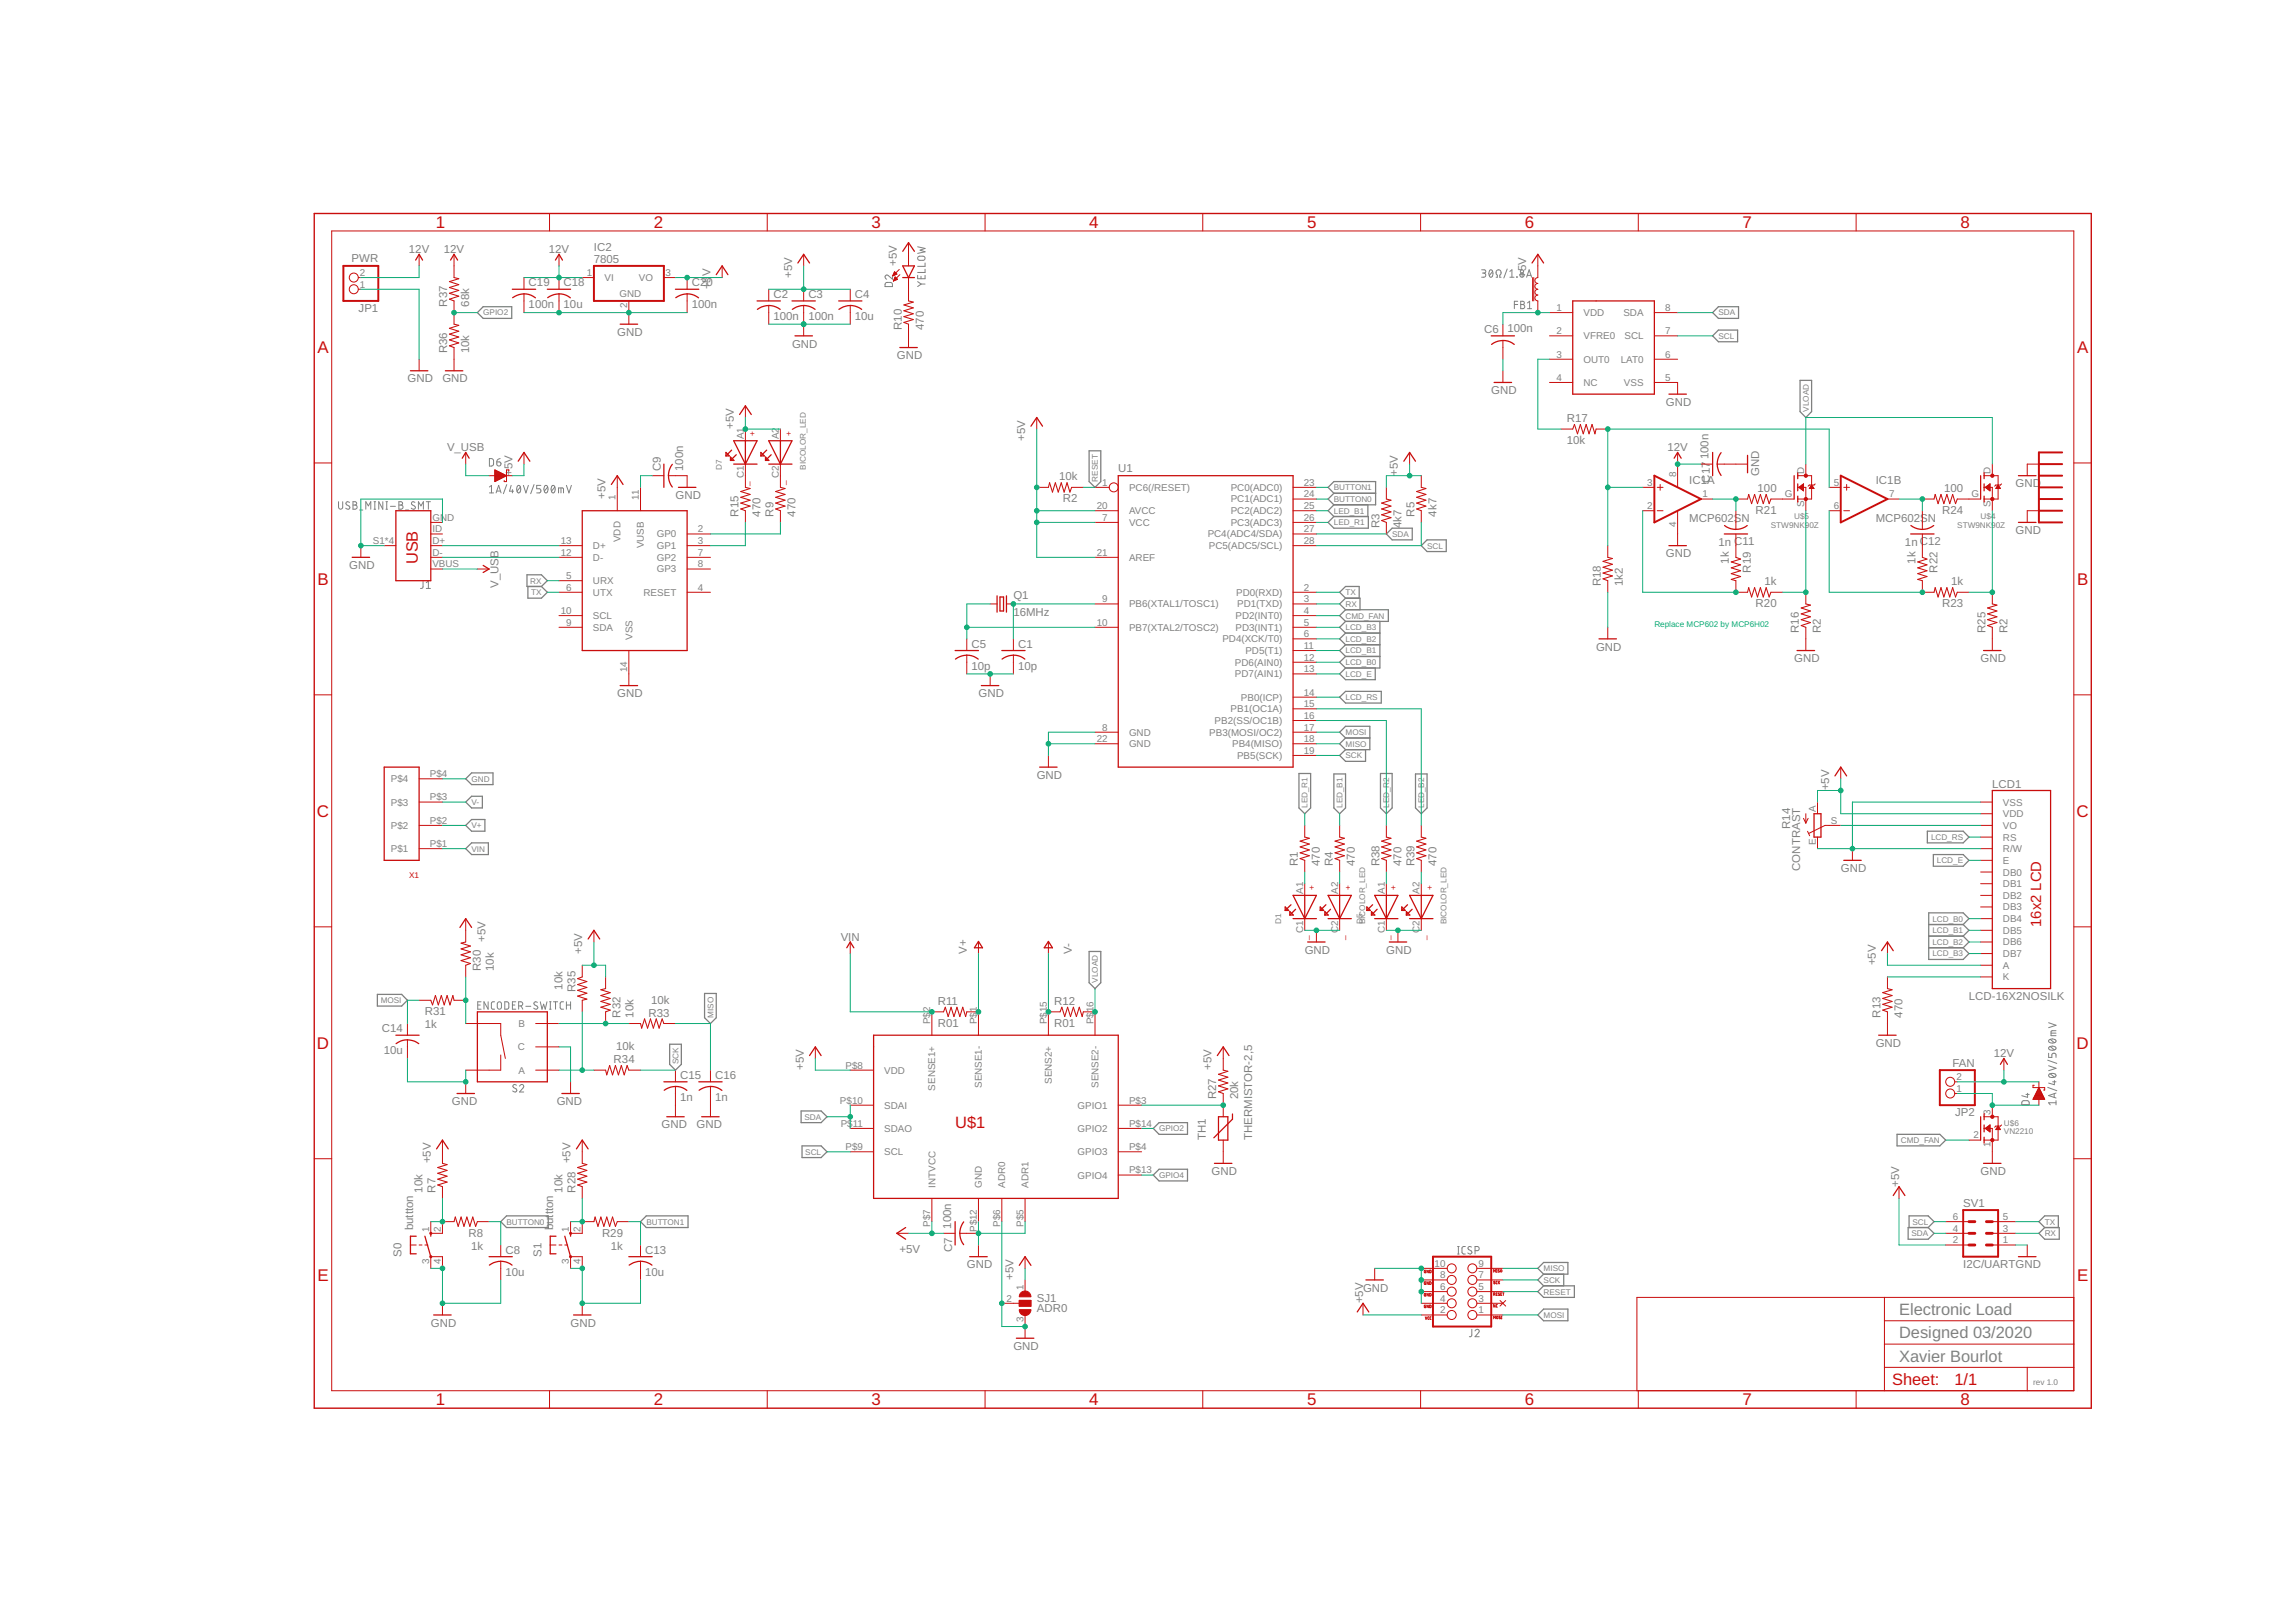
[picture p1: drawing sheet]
<svg xmlns="http://www.w3.org/2000/svg" width="420mm" height="297mm" viewBox="0 0 420 297" stroke-linecap="round" stroke-linejoin="round" font-family="sans-serif">
<defs><g id="words">
<g font-size="3.1" fill="#c90d0c">
<text x="79.8" y="41.8">1</text>
<text x="119.7" y="41.8">2</text>
<text x="159.6" y="41.8">3</text>
<text x="199.4" y="41.8">4</text>
<text x="239.3" y="41.8">5</text>
<text x="279.2" y="41.8">6</text>
<text x="319" y="41.8">7</text>
<text x="358.9" y="41.8">8</text>
<text x="58.1" y="64.6">A</text>
<text x="380.3" y="64.6">A</text>
<text x="58.1" y="107">B</text>
<text x="380.3" y="107">B</text>
<text x="58" y="149.5">C</text>
<text x="380.2" y="149.5">C</text>
<text x="58" y="191.9">D</text>
<text x="380.2" y="191.9">D</text>
<text x="58.1" y="234.4">E</text>
<text x="380.3" y="234.4">E</text>
<text x="79.8" y="257.2">1</text>
<text x="119.7" y="257.2">2</text>
<text x="159.6" y="257.2">3</text>
<text x="199.4" y="257.2">4</text>
<text x="239.3" y="257.2">5</text>
<text x="279.2" y="257.2">6</text>
<text x="319" y="257.2">7</text>
<text x="358.9" y="257.2">8</text>
</g>
<g font-size="3" fill="#c90d0c">
<text x="76.5" y="103.3" transform="rotate(-90 76.5 103.3)">USB</text>
<text x="174.9" y="206.5">U$1</text>
<text x="346.4" y="253.6">Sheet:</text>
<text x="357.8" y="253.5">1/1</text>
</g>
<g font-size="3" fill="#808080">
<text x="347.7" y="240.7">Electronic Load</text>
<text x="347.7" y="244.9">Designed 03/2020</text>
<text x="347.7" y="249.2">Xavier Bourlot</text>
</g>
<text font-size="2.7" fill="#c90d0c" x="373.7" y="169.6" transform="rotate(-90 373.7 169.6)">16x2 LCD</text>
<g font-size="2.1" fill="#808080">
<text x="74.9" y="46.3">12V</text>
<text x="81.3" y="46.3">12V</text>
<text x="100.5" y="46.3">12V</text>
<text x="108.7" y="46">IC2</text>
<text x="64.4" y="48">PWR</text>
<text x="96.8" y="52.4">C19</text>
<text x="103.2" y="52.4">C18</text>
<text x="108.7" y="48.1">7805</text>
<text x="126.7" y="52.4">C20</text>
<text x="130.1" y="52.9" transform="rotate(-90 130.1 52.9)">+5</text>
<text x="130.1" y="50.5" transform="rotate(-90 130.1 50.5)">V</text>
<text x="145" y="50.8" transform="rotate(-90 145 50.8)">+5V</text>
<text x="164.2" y="48.7" transform="rotate(-90 164.2 48.7)">+5V</text>
<text x="279.4" y="50.8" transform="rotate(-90 279.4 50.8)">+5V</text>
<text x="65.6" y="57.1">JP1</text>
<text x="81.9" y="56.1" transform="rotate(-90 81.9 56.1)">R37</text>
<text x="85.9" y="56.1" transform="rotate(-90 85.9 56.1)">68k</text>
<text x="96.8" y="56.5">100n</text>
<text x="103.2" y="56.5">10u</text>
<text x="126.7" y="56.5">100n</text>
<text x="141.6" y="58.6">100n</text>
<text x="141.6" y="54.5">C2</text>
<text x="148" y="58.6">100n</text>
<text x="148" y="54.5">C3</text>
<text x="156.5" y="58.6">10u</text>
<text x="156.5" y="54.5">C4</text>
<text x="81.9" y="64.7" transform="rotate(-90 81.9 64.7)">R36</text>
<text x="85.9" y="64.7" transform="rotate(-90 85.9 64.7)">10k</text>
<text x="113" y="61.5">GND</text>
<text x="145" y="63.6">GND</text>
<text x="164.2" y="65.7">GND</text>
<text x="165.1" y="60.4" transform="rotate(-90 165.1 60.4)">R10</text>
<text x="169.1" y="60.4" transform="rotate(-90 169.1 60.4)">470</text>
<text x="271.7" y="60.9">C6</text>
<text x="276" y="60.7">100n</text>
<text x="74.6" y="70">GND</text>
<text x="81" y="70">GND</text>
<text x="273" y="72.1">GND</text>
<text x="286.9" y="77.3">R17</text>
<text x="305" y="74.3">GND</text>
<text x="81.8" y="82.6">V_USB</text>
<text x="134.3" y="78.5" transform="rotate(-90 134.3 78.5)">+5V</text>
<text x="187.7" y="80.7" transform="rotate(-90 187.7 80.7)">+5V</text>
<text x="286.9" y="81.3">10k</text>
<text x="305.3" y="82.6">12V</text>
<text x="93.8" y="87.1" transform="rotate(-90 93.8 87.1)">+5V</text>
<text x="121" y="86.2" transform="rotate(-90 121 86.2)">C9</text>
<text x="125.1" y="86.2" transform="rotate(-90 125.1 86.2)">100n</text>
<text x="193.9" y="87.9">10k</text>
<text x="204.7" y="86.4">U1</text>
<text x="255.9" y="87.1" transform="rotate(-90 255.9 87.1)">+5V</text>
<text x="309.3" y="88.7">IC1A</text>
<text x="312.8" y="84.1" transform="rotate(-90 312.8 84.1)">100n</text>
<text x="313" y="88.3" transform="rotate(-90 313 88.3)">C17</text>
<text x="322.1" y="87.1" transform="rotate(-90 322.1 87.1)">GND</text>
<text x="343.4" y="88.7">IC1B</text>
<text x="369" y="89.2">GND</text>
<text x="110.9" y="91.3" transform="rotate(-90 110.9 91.3)">+5V</text>
<text x="123.7" y="91.3">GND</text>
<text x="135.2" y="94.5" transform="rotate(-90 135.2 94.5)">R15</text>
<text x="139.2" y="94.5" transform="rotate(-90 139.2 94.5)">470</text>
<text x="141.6" y="94.5" transform="rotate(-90 141.6 94.5)">R9</text>
<text x="145.6" y="94.5" transform="rotate(-90 145.6 94.5)">470</text>
<text x="194.6" y="92">R2</text>
<text x="258.9" y="94.5" transform="rotate(-90 258.9 94.5)">R5</text>
<text x="263" y="94.5" transform="rotate(-90 263 94.5)">4k7</text>
<text x="309.3" y="95.6">MCP602SN</text>
<text x="321.4" y="94.1">R21</text>
<text x="321.8" y="90.1">100</text>
<text x="343.4" y="95.6">MCP602SN</text>
<text x="355.6" y="94.1">R24</text>
<text x="355.9" y="90.1">100</text>
<text x="252.5" y="96.7" transform="rotate(-90 252.5 96.7)">R3</text>
<text x="256.6" y="96.7" transform="rotate(-90 256.6 96.7)">4k7</text>
<text x="314.6" y="100">1n C11</text>
<text x="348.8" y="100">1n C12</text>
<text x="369" y="97.7">GND</text>
<text x="63.9" y="104.1">GND</text>
<text x="91.2" y="107.6" transform="rotate(-90 91.2 107.6)">V_USB</text>
<text x="293.1" y="107.3" transform="rotate(-90 293.1 107.3)">R18</text>
<text x="297.1" y="107.3" transform="rotate(-90 297.1 107.3)">1k2</text>
<text x="305" y="102">GND</text>
<text x="316.5" y="103.2" transform="rotate(-90 316.5 103.2)">1k</text>
<text x="320.6" y="104.8" transform="rotate(-90 320.6 104.8)">R19</text>
<text x="323" y="107.1">1k</text>
<text x="350.7" y="103.2" transform="rotate(-90 350.7 103.2)">1k</text>
<text x="354.7" y="104.8" transform="rotate(-90 354.7 104.8)">R22</text>
<text x="357.2" y="107.1">1k</text>
<text x="185.5" y="112.7">16MHz</text>
<text x="185.5" y="109.7">Q1</text>
<text x="321.4" y="111.2">R20</text>
<text x="355.6" y="111.2">R23</text>
<text x="177.9" y="118.5">C5</text>
<text x="186.4" y="118.5">C1</text>
<text x="292.2" y="119.1">GND</text>
<text x="329.3" y="115.9" transform="rotate(-90 329.3 115.9)">R16</text>
<text x="333.4" y="115.9" transform="rotate(-90 333.4 115.9)">R2</text>
<text x="363.5" y="115.9" transform="rotate(-90 363.5 115.9)">R25</text>
<text x="367.5" y="115.9" transform="rotate(-90 367.5 115.9)">R2</text>
<text x="177.9" y="122.6">10p</text>
<text x="186.4" y="122.6">10p</text>
<text x="328.5" y="121.2">GND</text>
<text x="362.6" y="121.2">GND</text>
<text x="113" y="127.6">GND</text>
<text x="179.1" y="127.6">GND</text>
<text x="189.8" y="142.5">GND</text>
<text x="334.9" y="144.7" transform="rotate(-90 334.9 144.7)">+5V</text>
<text x="364.7" y="144.2">LCD1</text>
<text x="327.7" y="151.7" transform="rotate(-90 327.7 151.7)">R14</text>
<text x="237.6" y="158.5" transform="rotate(-90 237.6 158.5)">R1</text>
<text x="241.6" y="158.5" transform="rotate(-90 241.6 158.5)">470</text>
<text x="244" y="158.5" transform="rotate(-90 244 158.5)">R4</text>
<text x="248" y="158.5" transform="rotate(-90 248 158.5)">470</text>
<text x="252.5" y="158.5" transform="rotate(-90 252.5 158.5)">R38</text>
<text x="256.6" y="158.5" transform="rotate(-90 256.6 158.5)">470</text>
<text x="258.9" y="158.5" transform="rotate(-90 258.9 158.5)">R39</text>
<text x="263" y="158.5" transform="rotate(-90 263 158.5)">470</text>
<text x="329.5" y="159.4" transform="rotate(-90 329.5 159.4)">CONTRAST</text>
<text x="337" y="159.6">GND</text>
<text x="88.9" y="172.4" transform="rotate(-90 88.9 172.4)">+5V</text>
<text x="153.9" y="172.2">VIN</text>
<text x="88" y="177.7" transform="rotate(-90 88 177.7)">R30</text>
<text x="90.4" y="177.7" transform="rotate(-90 90.4 177.7)">10k</text>
<text x="106.6" y="174.5" transform="rotate(-90 106.6 174.5)">+5V</text>
<text x="177" y="174.5" transform="rotate(-90 177 174.5)">V+</text>
<text x="196.2" y="174.5" transform="rotate(-90 196.2 174.5)">V-</text>
<text x="238.9" y="174.5">GND</text>
<text x="253.8" y="174.5">GND</text>
<text x="343.4" y="176.7" transform="rotate(-90 343.4 176.7)">+5V</text>
<text x="77.8" y="185.8">R31</text>
<text x="103" y="181.1" transform="rotate(-90 103 181.1)">10k</text>
<text x="105.3" y="181.6" transform="rotate(-90 105.3 181.6)">R35</text>
<text x="119.2" y="183.7">10k</text>
<text x="171.7" y="183.9">R11</text>
<text x="193" y="183.9">R12</text>
<text x="360.5" y="183.1">LCD-16X2NOSILK</text>
<text x="69.9" y="188.9">C14</text>
<text x="77.8" y="188.2">1k</text>
<text x="113.6" y="186.3" transform="rotate(-90 113.6 186.3)">R32</text>
<text x="116" y="186.3" transform="rotate(-90 116 186.3)">10k</text>
<text x="118.7" y="186.1">R33</text>
<text x="171.7" y="188">R01</text>
<text x="193" y="188">R01</text>
<text x="343.4" y="191.6">GND</text>
<text x="344.3" y="186.3" transform="rotate(-90 344.3 186.3)">R13</text>
<text x="348.3" y="186.3" transform="rotate(-90 348.3 186.3)">470</text>
<text x="70.3" y="193">10u</text>
<text x="112.3" y="194.6">R34</text>
<text x="112.8" y="192.2">10k</text>
<text x="124.5" y="197.5">C15</text>
<text x="130.9" y="197.5">C16</text>
<text x="147.1" y="195.9" transform="rotate(-90 147.1 195.9)">+5V</text>
<text x="221.8" y="195.9" transform="rotate(-90 221.8 195.9)">+5V</text>
<text x="357.5" y="195.2">FAN</text>
<text x="365" y="193.5">12V</text>
<text x="82.7" y="202.3">GND</text>
<text x="101.9" y="202.3">GND</text>
<text x="124.5" y="201.5">1n</text>
<text x="130.9" y="201.5">1n</text>
<text x="222.7" y="201.2" transform="rotate(-90 222.7 201.2)">R27</text>
<text x="226.7" y="201.2" transform="rotate(-90 226.7 201.2)">20k</text>
<text x="121.1" y="206.5">GND</text>
<text x="127.5" y="206.5">GND</text>
<text x="220.7" y="208.7" transform="rotate(-90 220.7 208.7)">TH1</text>
<text x="229.3" y="208.7" transform="rotate(-90 229.3 208.7)">THERMISTOR-2,5</text>
<text x="357.9" y="204.3">JP2</text>
<text x="78.9" y="212.9" transform="rotate(-90 78.9 212.9)">+5V</text>
<text x="104.5" y="212.9" transform="rotate(-90 104.5 212.9)">+5V</text>
<text x="221.8" y="215.1">GND</text>
<text x="362.6" y="215.1">GND</text>
<text x="77.4" y="218.3" transform="rotate(-90 77.4 218.3)">10k</text>
<text x="79.7" y="218.3" transform="rotate(-90 79.7 218.3)">R7</text>
<text x="103" y="218.3" transform="rotate(-90 103 218.3)">10k</text>
<text x="105.3" y="218.3" transform="rotate(-90 105.3 218.3)">R28</text>
<text x="347.7" y="217.2" transform="rotate(-90 347.7 217.2)">+5V</text>
<text x="359.4" y="220.8">SV1</text>
<text x="75.7" y="225.2" transform="rotate(-90 75.7 225.2)">buttton</text>
<text x="85.8" y="226.4">R8</text>
<text x="101.3" y="225.2" transform="rotate(-90 101.3 225.2)">buttton</text>
<text x="110.2" y="226.4">R29</text>
<text x="174.1" y="224.9" transform="rotate(-90 174.1 224.9)">100n</text>
<text x="73.5" y="230" transform="rotate(-90 73.5 230)">S0</text>
<text x="86.2" y="228.7">1k</text>
<text x="92.5" y="233.5">10u</text>
<text x="92.5" y="229.5">C8</text>
<text x="99.1" y="230" transform="rotate(-90 99.1 230)">S1</text>
<text x="111.8" y="228.7">1k</text>
<text x="118.1" y="233.5">10u</text>
<text x="118.1" y="229.5">C13</text>
<text x="164.7" y="229.4">+5V</text>
<text x="174.3" y="229.1" transform="rotate(-90 174.3 229.1)">C7</text>
<text x="177" y="232.1">GND</text>
<text x="359.4" y="232.1">I2C/UARTGND</text>
<text x="185.5" y="234.3" transform="rotate(-90 185.5 234.3)">+5V</text>
<text x="189.8" y="238.2">SJ1</text>
<text x="249.5" y="238.5" transform="rotate(-90 249.5 238.5)">+5V</text>
<text x="249.5" y="236.4">GND</text>
<text x="78.9" y="242.8">GND</text>
<text x="104.5" y="242.8">GND</text>
<text x="189.8" y="240.1">ADR0</text>
<text x="185.5" y="247.1">GND</text>
</g>
<g font-size="1.8" fill="#808080">
<text x="65.9" y="52.6">1</text>
<text x="65.9" y="50.5">2</text>
<text x="107.4" y="50.5">1</text>
<text x="110.7" y="51.4">VI</text>
<text x="117" y="51.4">VO</text>
<text x="121.8" y="50.5">3</text>
<text x="113.4" y="54.4">GND</text>
<text x="114.8" y="56.4" transform="rotate(-90 114.8 56.4)">2</text>
<text x="285" y="56.9">1</text>
<text x="289.9" y="57.8">VDD</text>
<text x="297.2" y="57.8">SDA</text>
<text x="304.8" y="56.9">8</text>
<text x="285" y="61.2">2</text>
<text x="285" y="65.4">3</text>
<text x="289.9" y="62.1">VFRE0</text>
<text x="297.4" y="62.1">SCL</text>
<text x="304.8" y="65.4">6</text>
<text x="304.8" y="61.2">7</text>
<text x="285" y="69.7">4</text>
<text x="289.9" y="66.4">OUT0</text>
<text x="289.9" y="70.6">NC</text>
<text x="296.7" y="66.4">LAT0</text>
<text x="297.3" y="70.6">VSS</text>
<text x="304.8" y="69.7">5</text>
<text x="136.2" y="80.4" transform="rotate(-90 136.2 80.4)">A1</text>
<text x="142.6" y="80.4" transform="rotate(-90 142.6 80.4)">A2</text>
<text x="136.2" y="87.5" transform="rotate(-90 136.2 87.5)">C1</text>
<text x="142.6" y="87.5" transform="rotate(-90 142.6 87.5)">C2</text>
<text x="201.8" y="88.9">1</text>
<text x="206.7" y="89.8">PC6(/RESET)</text>
<text x="225.3" y="89.8">PC0(ADC0)</text>
<text x="238.7" y="88.9">23</text>
<text x="301.6" y="88.9">3</text>
<text x="306.8" y="87.2" transform="rotate(-90 306.8 87.2)">8</text>
<text x="330.3" y="86.8" transform="rotate(-90 330.3 86.8)">D</text>
<text x="335.7" y="88.9">5</text>
<text x="364.4" y="86.8" transform="rotate(-90 364.4 86.8)">D</text>
<text x="79.2" y="95.3">GND</text>
<text x="112.7" y="91.5" transform="rotate(-90 112.7 91.5)">1</text>
<text x="117" y="91.5" transform="rotate(-90 117 91.5)">11</text>
<text x="200.8" y="93.2">20</text>
<text x="201.8" y="95.3">7</text>
<text x="206.7" y="94.1">AVCC</text>
<text x="225.3" y="94.1">PC2(ADC2)</text>
<text x="225.3" y="92">PC1(ADC1)</text>
<text x="238.7" y="95.3">26</text>
<text x="238.7" y="93.2">25</text>
<text x="238.7" y="91">24</text>
<text x="301.6" y="93.2">2</text>
<text x="311.7" y="91">1</text>
<text x="326.8" y="91">G</text>
<text x="330.3" y="92.8" transform="rotate(-90 330.3 92.8)">S</text>
<text x="335.7" y="93.2">6</text>
<text x="345.8" y="91">7</text>
<text x="360.9" y="91">G</text>
<text x="364.4" y="92.8" transform="rotate(-90 364.4 92.8)">S</text>
<text x="68.3" y="99.6">S1*4</text>
<text x="79.2" y="99.6">D+</text>
<text x="79.2" y="101.7">D-</text>
<text x="79.2" y="97.4">ID</text>
<text x="102.6" y="99.6">13</text>
<text x="102.6" y="101.7">12</text>
<text x="108.6" y="100.5">D+</text>
<text x="113.6" y="99.2" transform="rotate(-90 113.6 99.2)">VDD</text>
<text x="117.9" y="100.3" transform="rotate(-90 117.9 100.3)">VUSB</text>
<text x="120.2" y="98.4">GP0</text>
<text x="120.2" y="100.5">GP1</text>
<text x="127.8" y="97.4">2</text>
<text x="127.8" y="99.6">3</text>
<text x="127.8" y="101.7">7</text>
<text x="200.8" y="101.7">21</text>
<text x="206.7" y="96.2">VCC</text>
<text x="221.1" y="98.4">PC4(ADC4/SDA)</text>
<text x="221.3" y="100.5">PC5(ADC5/SCL)</text>
<text x="225.3" y="96.2">PC3(ADC3)</text>
<text x="238.7" y="99.6">28</text>
<text x="238.7" y="97.4">27</text>
<text x="306.8" y="96.4" transform="rotate(-90 306.8 96.4)">4</text>
<text x="79.2" y="103.8">VBUS</text>
<text x="103.6" y="106">5</text>
<text x="108.6" y="102.6">D-</text>
<text x="108.6" y="106.9">URX</text>
<text x="120.2" y="102.6">GP2</text>
<text x="120.2" y="104.8">GP3</text>
<text x="127.8" y="103.8">8</text>
<text x="206.7" y="102.6">AREF</text>
<text x="102.6" y="112.4">10</text>
<text x="103.6" y="108.1">6</text>
<text x="108.6" y="109">UTX</text>
<text x="108.6" y="113.3">SCL</text>
<text x="117.8" y="109">RESET</text>
<text x="127.8" y="108.1">4</text>
<text x="201.8" y="110.2">9</text>
<text x="206.7" y="111.2">PB6(XTAL1/TOSC1)</text>
<text x="226.2" y="113.3">PD2(INT0)</text>
<text x="226.3" y="109">PD0(RXD)</text>
<text x="226.5" y="111.2">PD1(TXD)</text>
<text x="238.7" y="112.4">4</text>
<text x="238.7" y="110.2">3</text>
<text x="238.7" y="108.1">2</text>
<text x="103.6" y="114.5">9</text>
<text x="108.6" y="115.4">SDA</text>
<text x="115.8" y="117.1" transform="rotate(-90 115.8 117.1)">VSS</text>
<text x="200.8" y="114.5">10</text>
<text x="206.7" y="115.4">PB7(XTAL2/TOSC2)</text>
<text x="223.8" y="117.6">PD4(XCK/T0)</text>
<text x="226.2" y="115.4">PD3(INT1)</text>
<text x="228" y="119.7">PD5(T1)</text>
<text x="238.7" y="118.8">11</text>
<text x="238.7" y="116.6">6</text>
<text x="238.7" y="114.5">5</text>
<text x="114.8" y="123" transform="rotate(-90 114.8 123)">14</text>
<text x="226.1" y="124">PD7(AIN1)</text>
<text x="226.1" y="121.8">PD6(AIN0)</text>
<text x="238.7" y="123">13</text>
<text x="238.7" y="120.9">12</text>
<text x="225.3" y="130.4">PB1(OC1A)</text>
<text x="227.2" y="128.2">PB0(ICP)</text>
<text x="238.7" y="131.6">16</text>
<text x="238.7" y="129.4">15</text>
<text x="238.7" y="127.3">14</text>
<text x="200.8" y="135.8">22</text>
<text x="201.8" y="133.7">8</text>
<text x="206.7" y="134.6">GND</text>
<text x="206.7" y="136.8">GND</text>
<text x="221.4" y="134.6">PB3(MOSI/OC2)</text>
<text x="222.4" y="132.5">PB2(SS/OC1B)</text>
<text x="225.6" y="136.8">PB4(MISO)</text>
<text x="238.7" y="138">19</text>
<text x="238.7" y="135.8">18</text>
<text x="238.7" y="133.7">17</text>
<text x="71.6" y="143.2">P$4</text>
<text x="78.7" y="142.2">P$4</text>
<text x="226.5" y="138.9">PB5(SCK)</text>
<text x="71.6" y="147.4">P$3</text>
<text x="78.7" y="146.5">P$3</text>
<text x="332.4" y="148.6" transform="rotate(-90 332.4 148.6)">A</text>
<text x="366.7" y="149.6">VDD</text>
<text x="366.7" y="147.4">VSS</text>
<text x="71.6" y="156">P$1</text>
<text x="71.6" y="151.7">P$2</text>
<text x="78.7" y="155">P$1</text>
<text x="78.7" y="150.8">P$2</text>
<text x="332.4" y="154.7" transform="rotate(-90 332.4 154.7)">E</text>
<text x="335.2" y="150.8">S</text>
<text x="366.7" y="156">R/W</text>
<text x="366.7" y="153.8">RS</text>
<text x="366.7" y="151.7">VO</text>
<text x="366.7" y="160.2">DB0</text>
<text x="366.7" y="158.1">E</text>
<text x="238.6" y="163.6" transform="rotate(-90 238.6 163.6)">A1</text>
<text x="245" y="163.6" transform="rotate(-90 245 163.6)">A2</text>
<text x="253.5" y="163.6" transform="rotate(-90 253.5 163.6)">A1</text>
<text x="259.9" y="163.6" transform="rotate(-90 259.9 163.6)">A2</text>
<text x="366.7" y="162.4">DB1</text>
<text x="366.7" y="164.5">DB2</text>
<text x="366.7" y="166.6">DB3</text>
<text x="238.6" y="170.7" transform="rotate(-90 238.6 170.7)">C1</text>
<text x="245" y="170.7" transform="rotate(-90 245 170.7)">C2</text>
<text x="253.5" y="170.7" transform="rotate(-90 253.5 170.7)">C1</text>
<text x="259.9" y="170.7" transform="rotate(-90 259.9 170.7)">C2</text>
<text x="366.7" y="168.8">DB4</text>
<text x="366.7" y="170.9">DB5</text>
<text x="366.7" y="173">DB6</text>
<text x="366.7" y="177.3">A</text>
<text x="366.7" y="175.2">DB7</text>
<text x="366.7" y="179.4">K</text>
<text x="94.9" y="188">B</text>
<text x="170.3" y="187.5" transform="rotate(-90 170.3 187.5)">P$2</text>
<text x="178.8" y="187.5" transform="rotate(-90 178.8 187.5)">P$1</text>
<text x="191.6" y="187.5" transform="rotate(-90 191.6 187.5)">P$15</text>
<text x="200.2" y="187.5" transform="rotate(-90 200.2 187.5)">P$16</text>
<text x="94.8" y="192.2">C</text>
<text x="94.9" y="196.5">A</text>
<text x="154.8" y="195.6">P$8</text>
<text x="161.9" y="196.5">VDD</text>
<text x="358.2" y="197.7">2</text>
<text x="153.8" y="202">P$10</text>
<text x="161.9" y="202.9">SDAI</text>
<text x="171.2" y="199.6" transform="rotate(-90 171.2 199.6)">SENSE1+</text>
<text x="179.8" y="199.1" transform="rotate(-90 179.8 199.1)">SENSE1-</text>
<text x="192.6" y="198.4" transform="rotate(-90 192.6 198.4)">SENS2+</text>
<text x="197.3" y="202.9">GPIO1</text>
<text x="201.1" y="199.1" transform="rotate(-90 201.1 199.1)">SENSE2-</text>
<text x="206.7" y="202">P$3</text>
<text x="358.2" y="199.8">1</text>
<text x="153.9" y="206.2">P$</text>
<text x="156.1" y="206.2">11</text>
<text x="161.9" y="207.2">SDAO</text>
<text x="197.3" y="207.2">GPIO2</text>
<text x="206.7" y="206.2">P$14</text>
<text x="361.3" y="208.4">2</text>
<text x="364.4" y="210" transform="rotate(-90 364.4 210)">1</text>
<text x="364.4" y="204.1" transform="rotate(-90 364.4 204.1)">3</text>
<text x="154.8" y="210.5">P$9</text>
<text x="161.9" y="211.4">SCL</text>
<text x="197.3" y="211.4">GPIO3</text>
<text x="197.3" y="215.7">GPIO4</text>
<text x="206.7" y="210.5">P$4</text>
<text x="206.7" y="214.8">P$13</text>
<text x="171.2" y="217.4" transform="rotate(-90 171.2 217.4)">INTVCC</text>
<text x="179.8" y="217.4" transform="rotate(-90 179.8 217.4)">GND</text>
<text x="184" y="217.4" transform="rotate(-90 184 217.4)">ADR0</text>
<text x="188.3" y="217.4" transform="rotate(-90 188.3 217.4)">ADR1</text>
<text x="78.6" y="225.4" transform="rotate(-90 78.6 225.4)">1</text>
<text x="80.7" y="225.4" transform="rotate(-90 80.7 225.4)">2</text>
<text x="104.2" y="225.4" transform="rotate(-90 104.2 225.4)">1</text>
<text x="106.3" y="225.4" transform="rotate(-90 106.3 225.4)">2</text>
<text x="170.3" y="224.5" transform="rotate(-90 170.3 224.5)">P$7</text>
<text x="178.8" y="225.5" transform="rotate(-90 178.8 225.5)">P$12</text>
<text x="183.1" y="224.5" transform="rotate(-90 183.1 224.5)">P$6</text>
<text x="187.4" y="224.5" transform="rotate(-90 187.4 224.5)">P$5</text>
<text x="357.5" y="227.6">2</text>
<text x="357.5" y="225.4">4</text>
<text x="357.5" y="223.3">6</text>
<text x="366.7" y="227.6">1</text>
<text x="366.7" y="225.4">3</text>
<text x="366.7" y="223.3">5</text>
<text x="78.6" y="231.3" transform="rotate(-90 78.6 231.3)">3</text>
<text x="80.7" y="231.3" transform="rotate(-90 80.7 231.3)">4</text>
<text x="104.2" y="231.3" transform="rotate(-90 104.2 231.3)">3</text>
<text x="106.3" y="231.3" transform="rotate(-90 106.3 231.3)">4</text>
<text x="262.6" y="231.8">10</text>
<text x="263.6" y="234">8</text>
<text x="270.7" y="234">7</text>
<text x="270.7" y="231.8">9</text>
<text x="184.2" y="238.2">2</text>
<text x="187.4" y="236.1" transform="rotate(-90 187.4 236.1)">1</text>
<text x="263.6" y="238.2">4</text>
<text x="263.6" y="236.1">6</text>
<text x="270.7" y="238.2">3</text>
<text x="270.7" y="236.1">5</text>
<text x="187.4" y="242" transform="rotate(-90 187.4 242)">3</text>
<text x="263.6" y="240.4">2</text>
<text x="270.7" y="240.4">1</text>
</g>
<g font-size="1.5" fill="#808080">
<text x="88.5" y="57.7">GPIO2</text>
<text x="314.6" y="57.7">SDA</text>
<text x="314.6" y="62">SCL</text>
<text x="331.1" y="75.3" transform="rotate(-90 331.1 75.3)">VLOAD</text>
<text x="132.1" y="86" transform="rotate(-90 132.1 86)">D7</text>
<text x="147.5" y="86" transform="rotate(-90 147.5 86)">BICOLOR_LED</text>
<text x="201" y="88.1" transform="rotate(-90 201 88.1)">RESET</text>
<text x="244.2" y="89.7">BUTTON1</text>
<text x="244.2" y="91.9">BUTTON0</text>
<text x="244.2" y="94">LED_B1</text>
<text x="328.5" y="95.1">U$5</text>
<text x="362.6" y="95.1">U$4</text>
<text x="244.2" y="96.1">LED_R1</text>
<text x="254.9" y="98.3">SDA</text>
<text x="261.3" y="100.4">SCL</text>
<text x="324.2" y="96.7">STW9NK90Z</text>
<text x="358.3" y="96.7">STW9NK90Z</text>
<text x="97.1" y="106.8">RX</text>
<text x="97.2" y="108.9">TX</text>
<text x="246.3" y="111.1">RX</text>
<text x="246.3" y="108.9">TX</text>
<text x="246.3" y="113.2">CMD_FAN</text>
<text x="246.3" y="119.6">LCD_B1</text>
<text x="246.3" y="117.5">LCD_B2</text>
<text x="246.3" y="115.3">LCD_B3</text>
<text x="246.3" y="123.9">LCD_E</text>
<text x="246.3" y="121.7">LCD_B0</text>
<text x="246.3" y="128.1">LCD_RS</text>
<text x="246.3" y="136.7">MISO</text>
<text x="246.3" y="134.5">MOSI</text>
<text x="86.3" y="143.1">GND</text>
<text x="246.3" y="138.8">SCK</text>
<text x="86.3" y="147.3">V-</text>
<text x="239.4" y="147.9" transform="rotate(-90 239.4 147.9)">LED_R1</text>
<text x="245.8" y="147.9" transform="rotate(-90 245.8 147.9)">LED_B1</text>
<text x="254.3" y="147.9" transform="rotate(-90 254.3 147.9)">LED_R2</text>
<text x="260.7" y="147.9" transform="rotate(-90 260.7 147.9)">LED_B2</text>
<text x="86.3" y="151.6">V+</text>
<text x="86.3" y="155.9">VIN</text>
<text x="353.5" y="153.7">LCD_RS</text>
<text x="354.6" y="158">LCD_E</text>
<text x="234.5" y="169.2" transform="rotate(-90 234.5 169.2)">D1</text>
<text x="249.5" y="169.2" transform="rotate(-90 249.5 169.2)">D5</text>
<text x="249.9" y="169.2" transform="rotate(-90 249.9 169.2)">BICOLOR_LED</text>
<text x="264.8" y="169.2" transform="rotate(-90 264.8 169.2)">BICOLOR_LED</text>
<text x="353.8" y="168.7">LCD_B0</text>
<text x="353.8" y="170.8">LCD_B1</text>
<text x="353.8" y="172.9">LCD_B2</text>
<text x="201" y="179.9" transform="rotate(-90 201 179.9)">VLOAD</text>
<text x="353.8" y="175.1">LCD_B3</text>
<text x="69.7" y="183.6">MOSI</text>
<text x="130.6" y="186.3" transform="rotate(-90 130.6 186.3)">MISO</text>
<text x="124.2" y="194.8" transform="rotate(-90 124.2 194.8)">SCK</text>
<text x="147.3" y="204.9">SDA</text>
<text x="212.2" y="207.1">GPIO2</text>
<text x="348" y="209.2">CMD_FAN</text>
<text x="366.9" y="207.6">VN2210</text>
<text x="366.9" y="206">U$6</text>
<text x="147.4" y="211.3">SCL</text>
<text x="212.2" y="215.6">GPIO4</text>
<text x="92.7" y="224.1">BUTTON0</text>
<text x="118.3" y="224.1">BUTTON1</text>
<text x="349.9" y="226.3">SDA</text>
<text x="350.1" y="224.1">SCL</text>
<text x="374.3" y="226.3">RX</text>
<text x="374.3" y="224.1">TX</text>
<text x="282.6" y="232.7">MISO</text>
<text x="282.6" y="234.8">SCK</text>
<text x="282.6" y="236.9">RESET</text>
<text x="282.6" y="241.2">MOSI</text>
<text x="372.2" y="253.5">rev 1.0</text>
</g>
<g font-size="1.5" fill="#c90d0c">
<text x="138.3" y="79.8" transform="rotate(-90 138.3 79.8)">+</text>
<text x="144.9" y="79.8" transform="rotate(-90 144.9 79.8)">+</text>
<text x="137.1" y="88.9" transform="rotate(-90 137.1 88.9)">_</text>
<text x="143.7" y="88.8" transform="rotate(-90 143.7 88.8)">_</text>
<text x="74.9" y="160.7">X1</text>
<text x="240.7" y="163" transform="rotate(-90 240.7 163)">+</text>
<text x="247.3" y="163" transform="rotate(-90 247.3 163)">+</text>
<text x="255.6" y="163" transform="rotate(-90 255.6 163)">+</text>
<text x="262.2" y="163" transform="rotate(-90 262.2 163)">+</text>
<text x="239.5" y="172.1" transform="rotate(-90 239.5 172.1)">_</text>
<text x="246.1" y="172" transform="rotate(-90 246.1 172)">_</text>
<text x="254.4" y="172.1" transform="rotate(-90 254.4 172.1)">_</text>
<text x="261.1" y="172" transform="rotate(-90 261.1 172)">_</text>
</g>
<text font-size="1.5" fill="#0dab76" x="302.9" y="114.8">Replace MCP602 by MCP6H02</text>
</g></defs>
<g fill="none" stroke="#808080" stroke-width=".18">
<path d="M162.1 51.8l1.1-.1 .2 .2v.6h-1.4zM163.4 50.3v.8l-.8-.7a.37 .37 0 0 0-.6 .2 .37 .37 0 0 0 .3 .5M168 51.5l.6 .5M168 50.4v.6h1.4v-.6M168 45.2l1.4 .3-1 .3 1 .3-1.4 .3M168.1 47l.9-.1a.38 .38 0 0 1 .4 .4 .38 .38 0 0 1-.4 .3l-.9-.1-.1-.2zM168.6 50.6v.4M168.6 52l-.6 .5M168.6 52h.8M169.4 48.1v.6h-1.4M169.4 49.3v.6h-1.4M271.3 49.4h.5l.2 .2-.2 .4h-.4"/>
<path d="M271.6 50a.38 .38 0 0 1 .4 .4 .38 .38 0 0 1-.4 .3h-.3M272.7 49.5l.2-.1a.79 .79 0 0 1 0 1.3 .88 .88 0 0 1-.2-1.2zM273.3 49.7l-.7 .7M273.9 50.7h.2v-.3a.51 .51 0 0 1-.1-.8 .51 .51 0 0 1 .8 0 .51 .51 0 0 1-.2 .8v.3h.2M275.9 49.2l-.6 1.7M276.4 50.7h.8M276.4 49.7l.4-.3v1.3M277.2 55.7h.7M277.7 50.7h.1M277.9 55.1h-.7v1.4M278.4 55.1l.6 .1v.4l-.2 .1a.38 .38 0 0 1 .3 .4 .38 .38 0 0 1-.3 .4h-.4zM278.4 55.7h.4"/>
<path d="M279.5 50.7l.5-1.3 .4 1.3M279.6 50.4h.7M279.7 56.5h.7M279.7 55.4l.3-.3v1.4M62 91.8v1a.38 .38 0 0 0 .4 .4 .38 .38 0 0 0 .3-.4v-1M64 91.9l-.5-.1-.2 .3 .1 .2 .5 .3a.34 .34 0 0 1 .1 .5 .34 .34 0 0 1-.6 0l-.1-.1M64.6 91.8l.6 .1 .1 .3-.3 .2a.38 .38 0 0 1 .4 .4 .38 .38 0 0 1-.4 .4h-.4zM64.6 92.4h.4M65.8 93.3h.6M67 93.2v-1.4l.4 .8 .5-.8v1.4M68.5 93.2h.3M68.5 91.8h.3"/>
<path d="M68.6 91.8v1.4M70.1 91.8v1.4l-.8-1.4v1.4M70.7 93.2h.3M70.7 91.8h.3M70.8 91.8v1.4M71.5 92.7h.9M73 91.8l.6 .1 .1 .3-.3 .2a.38 .38 0 0 1 .4 .4 .38 .38 0 0 1-.4 .4h-.4zM73 92.4h.4M74.2 93.3h.6M76 91.9a.34 .34 0 0 0-.5-.1 .34 .34 0 0 0-.1 .5l.5 .3a.37 .37 0 0 1-.1 .6 .37 .37 0 0 1-.5-.2M76.6 93.2v-1.4l.5 .8 .4-.8v1.4M78 91.8h.8"/>
<path d="M78.4 91.8v1.4M89.6 83.9l.5 .1 .2 .2 .1 .7-.3 .4h-.5zM89.6 89.1l.4-.3v1.4M89.6 90.2h.8M90.8 90.2l.5-1.4 .4 1.4M91 84.5h.4a.38 .38 0 0 1 .3 .5 .38 .38 0 0 1-.4 .3 .38 .38 0 0 1-.3-.4zM91 89.9h.6M91.6 83.9l-.5 .3-.1 .3M92.8 88.7l-.6 1.7M93.6 88.8l-.3 1.1h.7M93.8 89.6v.6M94.8 88.9l.2-.1a.81 .81 0 0 1 0 1.4 .89 .89 0 0 1-.2-1.3z"/>
<path d="M95.3 89.1l-.6 .8M95.8 88.8l.5 1.4 .4-1.4M97.8 88.7l-.6 1.7M99 88.8h-.7v.7h.4a.39 .39 0 0 1 .3 .3 .39 .39 0 0 1-.3 .4h-.4M99.7 88.9l.2-.1a.81 .81 0 0 1 0 1.4 .91 .91 0 0 1-.2-1.3zM100.3 89.1l-.6 .8M101 88.9l.3-.1a.81 .81 0 0 1 0 1.4 .91 .91 0 0 1-.3-1.3zM101.6 89.1l-.6 .8M102.3 90.2v-.9h.8l.1 .9M102.7 89.3v.9M103.7 88.8l.5 1.4 .4-1.4M77.4 106.3v1.2l-.4 .2"/>
<path d="M78 106.6l.4-.3v1.4M78 107.7h.8M87.5 183.9h.4M88.1 183.3h-.6v1.4h.6M89.4 183.3v1.4l-.8-1.4v1.4M90.6 183.3l-.5 .1-.1 .2v.9l.1 .2h.5M91.2 183.5l.2-.2 .3 .2 .1 .8a.38 .38 0 0 1-.4 .4 .38 .38 0 0 1-.4-.4zM92.4 183.3l.5 .1 .2 .2v.9l-.2 .2h-.5zM93.8 183.9h.5M94.4 183.3h-.6v1.4h.6M94.6 198.6a.34 .34 0 0 0-.5-.1 .34 .34 0 0 0-.1 .5l.5 .3a.34 .34 0 0 1 0 .5 .34 .34 0 0 1-.5 0l-.1-.1M95 184.1h.3a.38 .38 0 0 0 .4-.4 .38 .38 0 0 0-.4-.4h-.3v1.4"/>
<path d="M95.1 198.8a.38 .38 0 0 1 .6-.3 .38 .38 0 0 1 .1 .6l-.7 .8h.8M95.4 184.1l.3 .6M96.3 184.2h.9M98.4 183.5a.35 .35 0 0 0-.6-.1 .35 .35 0 0 0 .1 .5l.4 .2a.37 .37 0 0 1 0 .6 .37 .37 0 0 1-.6-.2M98.9 183.3l.3 1.4 .3-.9 .3 .9 .3-1.4M100.6 184.7h.3M100.6 183.3h.3M100.8 183.3v1.4M101.3 183.3h.8M101.7 183.3v1.4M103.2 183.3l-.5 .1-.1 .2v.9l.1 .2h.5M103.7 183.9h.8"/>
<path d="M103.7 183.3v1.4M104.5 183.3v1.4M374.9 199l1.7 .6M374.9 194l1.7 .6M375.1 192.8v.7h.5v-.4a.39 .39 0 0 1 .4-.3 .39 .39 0 0 1 .4 .3v.4M375.1 195.1l1.3 .4-1.3 .5M375.1 187.2l1.3 .4-1.3 .5M375.1 196.6a.84 .84 0 0 1 1.3 .2 .79 .79 0 0 1-1.3 0zM375.1 191.6a.86 .86 0 0 1 1.3 .2 .79 .79 0 0 1-1.3 0zM375.1 190.3a.86 .86 0 0 1 1.3 .2 .79 .79 0 0 1-1.3 0zM375.3 196.5l.8 .6M375.3 191.5l.8 .7"/>
<path d="M375.3 190.2l.8 .6M375.5 189.1h.9M375.8 198h.6M376.1 197.8v.7l-1-.3M376.4 188.6l-.8 .1-.1 .1v.7h.9M370.2 201.5h1.1l.2 .2v.5h-1.4zM370.9 200.3h.6M371.2 200.1v.7l-1.1-.3M376.1 200.2v.7M376.4 201.8h-1.3l.2 .4M376.4 201.4v.8M376.4 200l-1.3 .5 1.3 .5"/>
<path d="M266.8 229.5h.3M266.8 228.1h.3M267 228.1v1.4M268.3 228.1l-.5 .1-.1 .2v.9l.1 .2h.5M269.4 228.2h-.5l-.1 .2v.2l.5 .3a.33 .33 0 0 1 .1 .6 .33 .33 0 0 1-.5-.1l-.2-.1M270 228.9h.4a.38 .38 0 0 0 .4-.4 .38 .38 0 0 0-.4-.4h-.4v1.4M269.5 243.3l-.1 1.2-.4 .1M270 243.6a.37 .37 0 0 1 .6-.3 .37 .37 0 0 1 .1 .6l-.7 .7h.8"/>
<circle cx="278.6" cy="49.7" r=".3"/>
<circle cx="278.6" cy="50.4" r=".38"/>
</g>
<g fill="none" stroke="#808080" stroke-width=".23">
<path d="M88.5 56.1h5.2v2.2h-5.2l-1.1-1.1zM314.6 56.1h3.7v2.2h-3.7l-1.1-1.1zM313.5 61.5l1.1-1.1h3.5v2.1h-3.5zM329.5 69.6h2.2v5.7l-1.1 1.1-1.1-1.1zM199.4 82.5h2.1v5.6l-1 1.1-1.1-1.1zM244.2 94.5h6.3v2.2h-6.3l-1.1-1.1zM244.2 90.3l-1.1 1 1.1 1.1M244.2 90.3h7.6M244.2 90.3l-1.1-1.1 1.1-1.1h7.6v4.3h-7.6M244.2 92.4l-1.1 1.1 1.1 1M250.4 92.4v2.1M253.8 97.7l1.1-1h3.7v2.1h-3.7z"/>
<path d="M260.2 99.9l1.1-1.1h3.5v2.1h-3.5zM96.5 105.2h2.6l1.1 1.1-1.1 1h-2.6zM96.6 107.3v2.2h2.5l1.1-1.1-1.1-1.1M246.3 109.5l-1 1 1 1.1M246.3 109.5h2.7v2.1M246.3 111.6h7.9v2.1h-7.9M246.3 109.5l-1-1.1 1-1.1h2.5v2.2M246.3 113.7l-1 1.1 1 1.1M246.3 118l-1 1.1 1 1M246.3 118h6.3M246.3 115.9l-1 1 1 1.1M246.3 115.9h6.3"/>
<path d="M246.3 111.6l-1 1.1 1 1M252.6 113.7v8.6h-6.3M245.3 127.6l1-1.1h6.6v2.2h-6.6zM246.3 137.2l-1 1.1 1 1h3.7v-2.1M246.3 135.1l-1-1.1 1-1.1h4.5v4.3h-4.5M246.3 135.1l-1 1 1 1.1M246.3 135.1h4.5M246.3 122.3l-1 1 1 1.1h5.5v-2.1M246.3 120.1l-1 1.1 1 1.1M246.3 120.1h6.3M85.3 151.1l1-1.1h2.5v2.1h-2.5zM85.3 146.8l1-1.1h2v2.2h-2z"/>
<path d="M85.3 155.3l1-1h3.1v2.1h-3.1zM86.3 141.5h4v2.1h-4l-1-1.1zM237.8 141.6h2.1v6.3l-1 1-1.1-1zM244.2 141.6h2.1v6.3l-1 1-1.1-1zM252.7 141.6h2.2v6.3l-1.1 1-1.1-1zM259.1 141.6h2.2v6.3l-1.1 1-1.1-1zM352.8 152.1h6.6l1.1 1.1-1.1 1.1h-6.6zM353.9 156.4h5.5l1.1 1.1-1.1 1h-5.5zM199.4 174.1h2.1v5.8l-1 1-1.1-1zM353.1 169.2h6.3M353.1 171.3h6.3M353.1 173.5h6.3"/>
<path d="M359.4 169.2l1.1-1.1-1.1-1h-6.3v8.5h6.3l1.1-1.1-1.1-1M359.4 169.2l1.1 1.1-1.1 1M359.4 171.3l1.1 1.1-1.1 1.1M69.1 182h4.4l1.1 1.1-1.1 1h-4.4zM122.6 191.1h2.1v3.7l-1 1.1-1.1-1.1zM129 181.8h2.1v4.5l-1 1-1.1-1zM146.7 203.3h3.6l1.1 1.1-1.1 1.1h-3.6zM146.8 209.7h3.5l1.1 1.1-1.1 1.1h-3.5zM211.1 215.1l1.1-1.1h5.2v2.1h-5.2zM212.2 205.5h5.2v2.1h-5.2l-1.1-1.1zM347.3 207.6h7.8l1.1 1.1-1.1 1h-7.8zM92.7 222.5h7.7v2.2h-7.7l-1-1.1z"/>
<path d="M117.3 223.6l1-1.1h7.7v2.2h-7.7zM282.6 233.2l-1.1 1.1 1.1 1M282.6 231.1h4.4v2.1h-4.4l-1.1-1.1zM282.6 235.3h5.6v2.1h-5.6l-1.1-1zM282.6 239.6h4.4v2.1h-4.4l-1.1-1zM286.3 233.2v2.1M349.3 224.7h3.7l1.1 1-1.1 1.1h-3.7zM349.5 224.7v-2.2h3.5l1.1 1.1-1.1 1.1M373.3 225.7l1-1h2.7v2.1h-2.7zM374.3 224.7l-1-1.1 1-1.1h2.5v2.2"/>
</g>
<g fill="none" stroke="#c90d0c" stroke-width=".23">
<path d="M76.1 47.6l.6-1.1 .7 1.1M82.5 47.6l.6-1.1 .7 1.1M93.8 52.9h4.3M93.9 54.5a3.4 3.4 0 0 1 4.1 0M100.2 52.9h4.3M100.3 54.5a3.4 3.4 0 0 1 4.1 0M101.7 47.6l.6-1.1 .7 1.1M113.5 59.3h3.2M123.7 52.9h4.2M123.7 54.5a3.4 3.4 0 0 1 4.2 0M131.1 50.3l1.1-1.6 1.1 1.6M138.6 55.1h4.3"/>
<path d="M140.7 55.9l.9 .1 1.2 .6M140.7 55.9l-1.3 .3-.7 .4M145 55.1h4.3M146.1 48.1l1-1.6 1.1 1.6M147.1 55.9l.9 .1 1.2 .6M147.1 55.9l-1.3 .3-.7 .4M153.5 55.1h4.3M155.7 55.9l.8 .1 1.3 .6M155.7 55.9l-1.3 .3-.8 .4M165.3 46l1-1.6 1.1 1.6M165.3 48.7h2.1l-1.1 2.1zM165.3 50.8h2.1"/>
<path d="M280.5 48.1l1-1.6 1.1 1.6M287.9 55.1h15v17h-15zM75.1 67.9h3.2M81.5 67.9h3.2M135.4 75.9l1.1-1.6 1 1.6M145.5 61.5h3.2M164.7 63.6h3.2M188.7 78l1.1-1.6 1.1 1.6M273 61.5h4.3M273.1 63a3.3 3.3 0 0 1 4.1 0M273.5 70h3.2M305.5 72.1h3.2"/>
<path d="M72.5 93.5h6.4v12.8h-6.4zM84.6 83.9l.7-1.1 .6 1.1M94.9 84.4l1-1.6 1.1 1.6M106.6 93.5h19.2v25.6h-19.2zM111.9 88.7l1.1-1.6 1.1 1.6M121.5 84.9v4.3M123.1 85a3.3 3.3 0 0 0 0 4.1M124.2 89.2h3.2M132.9 82.8l.6 .6h-.6zM133.7 83.7l.7 .6h-.7zM133.9 82.4l-1 1M134.3 80.7h4.3l-2.1 4.2z"/>
<path d="M134.3 84.9h4.3M134.8 83.2l-1.1 1.1M136.5 80.7v4.2M139.3 82.8l.6 .6h-.6zM140.1 83.7l.7 .6h-.7zM140.4 82.4l-1.1 1M140.7 80.7h4.3l-2.1 4.2zM140.7 84.9h4.3M141.2 83.2l-1.1 1.1M142.9 80.7v4.2M204.7 87.1h32v53.3h-32zM257 84.4l1.1-1.6 1 1.6"/>
<path d="M305.5 99.9h3.2M306.5 83.9l.6-1.1 .7 1.1M313.5 82.8v4.3M315.1 82.8a3.4 3.4 0 0 0 0 4.2M315.7 97.7h4.2M315.7 96.2a3.3 3.3 0 0 0 4.2 0M319.9 83.3v3.2M328.5 87.1v4.2M329.1 86.5v1.1M329.1 88.6v1.2M329.1 90.8v1.1M349.8 97.7h4.3"/>
<path d="M349.8 96.2a3.4 3.4 0 0 0 4.2 0M362.6 87.1v4.2M363.2 86.5v1.1M363.2 88.6v1.2M363.2 90.8v1.1M369.5 87.1h3.2M369.5 95.6h3.2M64.5 102h3.2M88.5 103.5l1 .6-1 .7M174.9 119.1h4.2M182.5 109.1v2.9M183.1 109.3h.6v2.5h-.6z"/>
<path d="M183.4 119.1h4.3M184.3 109.1v2.9M292.7 116.9h3.2M329 119.1h3.2M363.1 119.1h3.2M113.5 125.5h3.2M174.9 120.6a3.4 3.4 0 0 1 4.2 0M179.7 125.5h3.2M183.5 120.6a3.4 3.4 0 0 1 4.1 0M70.3 140.4h6.4v17.1h-6.4zM190.3 140.4h3.2M332.1 148.9h1.3v4.3h-1.3z"/>
<path d="M335.9 142l1.1-1.6 1.1 1.6M337.5 157.5h3.2M364.7 144.7h10.7v36.2h-10.7zM84.2 169.7l1.1-1.6 1 1.6M107.7 171.9l1-1.6 1.1 1.6M155 173.5l.7-1.1 .6 1.1M179.1 172.3l.8 1.2h-1.5zM191.9 172.3l.8 1.2h-1.5zM235.3 166l.6 .6h-.6zM236.1 166.8l.7 .7h-.7zM236.3 165.6l-1 1M236.7 163.9h4.3l-2.1 4.2z"/>
<path d="M236.7 168.1h4.3M237.2 166.4l-1.1 1.1M238.9 163.9v4.2M239.4 172.4h3.2M241.7 166l.6 .6h-.6zM242.5 166.8l.7 .7h-.7zM242.7 165.6l-1 1M243.1 163.9h4.3l-2.1 4.2zM243.1 168.1h4.3M243.6 166.4l-1.1 1.1M245.3 163.9v4.2M250.2 166l.7 .6h-.7z"/>
<path d="M251.1 166.8l.6 .7h-.6zM251.3 165.6l-1.1 1M251.7 163.9h4.2l-2.1 4.2zM251.7 168.1h4.2M252.1 166.4l-1 1.1M253.8 163.9v4.2M254.3 172.4h3.2M256.6 166l.7 .6h-.7zM257.5 166.8l.6 .7h-.6zM257.7 165.6l-1.1 1M258.1 163.9h4.2l-2.1 4.2zM258.1 168.1h4.2"/>
<path d="M258.5 166.4l-1 1.1M260.2 163.9v4.2M344.5 174l1-1.6 1.1 1.6M72.5 189.5h4.2M72.5 191a3.4 3.4 0 0 1 4.2 0M87.4 185.2h12.8v12.8h-12.8zM121.5 198h4.3M121.6 199.5a3.4 3.4 0 0 1 4.2 .1M127.9 198h4.3M128 199.5a3.4 3.4 0 0 1 4.2 .1M148.2 193.2l1.1-1.6 1 1.6M159.9 189.5h44.8v29.8h-44.8z"/>
<path d="M222.9 193.2l1-1.6 1.1 1.6M343.9 189.5h3.2M366.2 194.8l.7-1.1 .6 1.1M79.9 210.3l1.1-1.6 1.1 1.6M83.7 200.1h3.2M102.9 200.1h3.2M105.5 210.3l1.1-1.6 1.1 1.6M122.1 204.4h3.2M128.5 204.4h3.2M222.3 212.9h3.2M223.1 204.4h1.7v4.3h-1.7zM225.6 203.9v.9l-3.4 3.4"/>
<path d="M346.6 218.8l1.1-1.6 1 1.6M362.6 204.4v4.3M363.1 212.9h3.2M363.2 203.9v1M363.2 205.9v1.3M363.2 208.1v1.1M76.2 226.3h-1.1v3.2h1.1M77.8 226.3l1.1 3.7M78.9 225.7v.6M89.5 230h4.3M91.7 230.8l.9 .1 1.1 .6M91.7 230.8l-1.3 .3-.8 .4"/>
<path d="M101.8 226.3h-1.1v3.2h1.1M103.4 226.3l1.1 3.7M104.5 225.7v.6M115.1 230h4.3M117.3 230.8l.9 .1 1.2 .6M117.3 230.8l-1.3 .3-.8 .4M165.8 224.7l-1.6 1 1.6 1.1M174.9 223.6v4.3M176.4 223.6a3.4 3.4 0 0 0 0 4.2M177.5 230h3.2M186.6 231.6l1.1-1.6 1 1.6M250.1 234.3h3.2"/>
<path d="M369.5 230h3.2M79.4 240.7h3.2M105 240.7h3.2M186.1 244.9h3.2M248.5 240.1l1-1.6 1.1 1.6"/>
</g>
<g fill="none" stroke="#c90d0c" stroke-width=".18">
<path d="M100.6 39.1v3.2M140.5 39.1v3.2M180.3 39.1v3.2M220.2 39.1v3.2M260.1 39.1v3.2M299.9 39.1v3.2M339.8 39.1v3.2M60.7 42.3h319v212.2h-319zM65.6 52.9h.5M65.6 50.8h.5M76.7 46.5v2.2M83.1 46.5v4.3"/>
<path d="M83.1 55.1v4.2M95.9 50.8v2.1M95.9 53.8v3.4M102.3 46.5v2.2M102.3 50.8v2.1M102.3 53.8v3.4M106.6 50.8h2.1M115.1 55.1v4.2M121.5 50.8h2.2M125.8 50.8v2.1M125.8 53.8v3.4M132.2 48.7v2.1"/>
<path d="M140.7 52.9v2.2M140.7 55.9v3.4M147.1 46.5v2.2M147.1 52.9v2.2M147.1 55.9v5.6M155.7 52.9v2.2M155.7 55.9v3.4M163.5 50.5h.1M163.5 50.4h.2M163.6 50.3h.4M163.6 51.4h.1M163.6 50.2h.6"/>
<path d="M163.6 51.3h.3M163.6 50.1h.5M163.7 51.2h.4M163.7 50h.3M163.7 49.9h.2M163.7 51.1h.6M163.7 49.8h.1M163.7 51h.5M163.8 50.9h.3M163.8 50.8h.2M163.9 50.7h.1M164.2 50.2l-.4-.5-.4 .8"/>
<path d="M164.2 50.2l-.8 .3M164.3 51.1l-.4-.4-.3 .7M164.3 51.1l-.7 .3M164.6 49.3l-1.2 1.2M164.7 50.3l-1.1 1.1M166.3 44.4v4.3M166.3 50.8v4.3M166.3 59.3v4.3M275.1 59.3v2.2M280.6 50.8v4.3M280.8 50.8v4.3M281.5 46.5v4.3a.54 .54 0 0 0-.5 .5 .54 .54 0 0 0 .5 .6 .53 .53 0 0 0-.5 .5 .53 .53 0 0 0 .5 .5 .53 .53 0 0 0-.5 .6 .53 .53 0 0 0 .5 .5 .54 .54 0 0 0-.5 .5 .54 .54 0 0 0 .5 .6v2.1"/>
<path d="M283.7 57.2h4.2M302.9 57.2h4.2M76.7 65.7v2.2M83.1 63.6v4.3M136.5 74.3v2.1M136.5 78.5v2.2M142.9 78.5v2.2M189.8 76.4v2.1M275.1 62.3v3.4M275.1 67.9v2.1M283.7 61.5h4.2M283.7 65.7h4.2"/>
<path d="M283.7 70h4.2M285.8 78.5h2.1M292.2 78.5h2.1M302.9 61.5h4.2M302.9 65.7h4.2M302.9 70h4.2v2.1M57.5 84.7h3.2M66.1 99.9v2.1M70.3 99.9h2.2M78.9 95.6h2.1M78.9 99.9h2.1M78.9 97.7h2.1"/>
<path d="M85.3 82.8v2.1M90.6 86l2.1 1.1-2.1 1zM90.6 88.1h.1M90.6 88h.3M90.6 87.9h.5M90.6 87.8h.7M90.6 87.7h.9M90.6 87.6h1.1M90.6 87.5h1.2M90.6 87.4h1.4M90.6 87.3h1.6M90.6 87.2h1.8"/>
<path d="M90.6 87.1h2M90.6 86.9h1.9M90.6 86.8h1.7M90.6 86.7h1.5M90.6 86.6h1.3M90.6 86.6h1.1M90.6 86.4h.9M90.6 86.4h.7M90.6 86.3h.5M90.6 86.2h.3M90.6 86.1h.1M92.6 87l-3.1 .1"/>
<path d="M92.7 87.1h1.1M93.2 86.2v-.2h-.5v2.1h-.4v-.2M95.9 82.8v2.1M102.3 99.9h4.3M113 87.1v6.4M117.3 89.2v4.3M119.4 87.1h2.1M122.4 87.1h3.4v2.1M125.8 99.9h4.3M125.8 97.7h4.3M136.5 84.9v4.3M136.5 93.5v2.1"/>
<path d="M142.9 84.9v4.3M142.9 93.5v2.1M189.8 89.2h2.1M196.2 89.2h2.1M200.5 95.6h4.2M200.5 93.5h4.2M200.5 89.2h2.6M236.7 95.6h4.3M236.7 93.5h4.3M236.7 99.9h4.3M236.7 97.7h4.3M236.7 91.3h4.3"/>
<path d="M236.7 89.2h4.3M253.8 89.2v2.1M253.8 95.6v2.1M258.1 82.8v2.1M260.2 87.1v2.1M260.2 93.5v2.1M294.3 99.9v2.1M300.7 93.5h2.2M300.7 89.2h2.2M303.4 93.5h1.1M303.4 89.2h1.1M303.9 88.7v1"/>
<path d="M307.1 82.8v6.4M307.1 93.5v6.4M311.4 91.3h2.1M311.4 84.9h2.1M314.4 84.9h5.5M317.8 91.3h2.1M317.8 93.5v3.4M317.8 97.7v4.3M324.2 91.3h4.3M329.1 87.1h2.6v4.2h-2.6M329.1 89.2h1.5v4.3M329.3 89.2l.9-.6v1.2z"/>
<path d="M329.4 89.2h.8M329.5 89.3h.7M329.5 89h.7M329.6 89.4h.6M329.6 89h.6M329.8 89.5h.4M329.8 88.9h.4M329.9 89.6h.3M329.9 88.8h.3M330 89.7h.2M330 88.7h.2M330.1 89.8h.1"/>
<path d="M330.2 88.6h.1M330.6 84.9v2.2M331.3 89.3h.7M331.4 89.2h.6M331.4 89.2h.5M331.5 89h.4M331.6 89h.2M331.6 88.9h.1M331.7 88.8l.4 .6h-.9zM332.3 88.6l-.2 .2h-.9l-.2 .2M334.9 93.5h2.1M334.9 89.2h2.1"/>
<path d="M337.5 93.5h1.1M337.5 89.2h1.1M338.1 88.7v1M345.5 91.3h2.2M351.9 91.3h2.2M351.9 93.5v3.4M351.9 97.7v4.3M358.3 91.3h4.3M363.2 87.1h2.6v4.2h-2.6M363.2 89.2h1.5v4.3M363.5 89.2l.8-.6v1.2zM363.5 89.2h.8"/>
<path d="M363.6 89.3h.7M363.7 89h.6M363.8 89.4h.5M363.8 89h.5M363.9 89.5h.4M363.9 88.9h.4M364 89.6h.3M364 88.8h.3M364.2 89.7h.1M364.2 88.7h.1M364.3 89.8h.1M364.3 88.6h.1"/>
<path d="M364.7 84.9v2.2M365.4 89.3h.8M365.5 89.2h.6M365.6 89h.4M365.7 89h.2M365.8 88.9h.1M365.8 88.8l.4 .6h-.8zM366.4 88.6l-.2 .2h-.8l-.2 .2M373.3 93.5h-2.2v2.1M373.3 84.9h-2.2v2.2M379.7 84.7h3.2M78.9 102h2.1"/>
<path d="M78.9 104.1h2.1M87.4 104.1h2.1M102.3 114.8h4.3M102.3 102h4.3M102.3 112.7h4.3M102.3 108.4h4.3M102.3 106.3h4.3M115.1 119.1v6.4M125.8 102h4.3M125.8 108.4h4.3M125.8 104.1h4.3M177 116.9v2.2"/>
<path d="M177 119.9v3.4M181.3 110.5h1.2M184.3 110.5h1.2M185.5 116.9v2.2M185.5 119.9v3.4M200.5 114.8h4.2M200.5 110.5h4.2M200.5 102h4.2M236.7 114.8h4.3M236.7 110.5h4.3M236.7 119.1h4.3M236.7 116.9h4.3"/>
<path d="M236.7 112.7h4.3M236.7 108.4h4.3M294.3 106.3v2.1M294.3 114.8v2.1M317.8 106.3v2.1h2.1M324.2 108.4h2.1M330.6 108.4v2.1M330.6 114.8v4.3M351.9 106.3v2.1h2.2M358.3 108.4h2.2M364.7 108.4v2.1M364.7 114.8v4.3"/>
<path d="M57.5 127.2h3.2M181.3 123.3v2.2M191.9 138.3v2.1M200.5 134h4.2M200.5 136.1h4.2M236.7 138.3h4.3M236.7 134h4.3M236.7 136.1h4.3M236.7 131.9h4.3M236.7 129.7h4.3M236.7 127.6h4.3M236.7 123.3h4.3"/>
<path d="M236.7 121.2h4.3M379.7 127.2h3.2M76.7 155.3h4.3M76.7 151.1h4.3M76.7 146.8h4.3M76.7 142.5h4.3M238.9 151.1v2.1M238.9 157.5v2.1M245.3 151.1v2.1M245.3 157.5v2.1M253.8 151.1v2.1M253.8 157.5v2.1"/>
<path d="M260.2 151.1v2.1M260.2 157.5v2.1M330.2 149.8l.4 .8M330.6 148.9v1.7M330.9 152.1l.4 .9M331 149.8l-.4 .8M332.7 146.8v2.1M332.7 153.2v2.1M337 151.1h-2.9l-2.9 1.4M337 140.4v2.1M339.1 155.3v2.2M362.6 159.6h2.1"/>
<path d="M362.6 157.5h2.1M362.6 155.3h2.1M362.6 153.2h2.1M362.6 148.9h2.1M362.6 151.1h2.1M362.6 146.8h2.1M57.5 169.6h3.2M85.3 168.1v4.3M85.3 176.7v2.1M106.6 176.7v2.1M108.7 170.3v2.1M110.9 178.8v2.1"/>
<path d="M155.7 172.4v2.1M179.1 172.4v2.1M191.9 172.4v2.1M238.9 161.7v2.2M238.9 168.1v2.2M241 170.3v2.1M245.3 161.7v2.2M245.3 168.1v2.2M253.8 161.7v2.2M253.8 168.1v2.2M255.9 170.3v2.1M260.2 161.7v2.2"/>
<path d="M260.2 168.1v2.2M345.5 172.4v2.1M345.5 178.8v2.1M362.6 176.7h2.1M362.6 161.7h2.1M362.6 163.9h2.1M362.6 166h2.1M362.6 168.1h2.1M362.6 170.3h2.1M362.6 172.4h2.1M362.6 174.5h2.1M362.6 178.8h2.1"/>
<path d="M379.7 169.6h3.2M74.6 187.3v2.2M74.6 190.3v3.4M76.7 183.1h2.2M83.1 183.1h2.2M85.3 198v2.1M85.3 187.3h6.4v2.2l.8 4.2M91.7 193.1v2.8h-6.4M98.1 195.9h4.2M98.1 187.3h4.2M98.1 191.6h4.2M104.5 198v2.1"/>
<path d="M106.6 183.1v2.1M108.7 195.9h2.2M110.9 185.2v2.1M115.1 195.9h2.2M115.1 187.3h2.2M121.5 187.3h2.2M123.7 195.9v2.1M123.7 198.8v5.6M130.1 195.9v2.1M130.1 198.8v5.6M149.3 191.6v2.1M155.7 195.9h4.2"/>
<path d="M172.7 185.2h-2.1v4.3M177 185.2h2.1v4.3M194.1 185.2h-2.2v4.3M198.3 185.2h2.2v4.3M223.9 191.6v4.3M345.5 185.2v4.3M357.9 198h.4M366.9 193.7v2.2M372.4 198.6h-.2v.5h2.1v.4h-.2M372.8 199.9h.9M372.9 199.8h.8M372.9 199.7h.7"/>
<path d="M373 199.6h.5M373 199.5h.5M373.1 199.4h.4M373.1 199.3h.3M373.2 199.2h.2M373.2 199.2h.1M373.3 198v1.1M373.3 199.1l1 2.1h-2.1zM57.5 212.1h3.2M81 208.7v4.2M81 217.2v2.1M106.6 208.7v4.2"/>
<path d="M106.6 217.2v2.1M155.7 202.3h4.2M155.7 206.5h4.2M155.7 210.8h4.2M170.6 219.3v4.3M179.1 219.3v4.3M183.4 219.3v4.3M187.7 219.3v4.3M204.7 202.3h4.3M204.7 206.5h4.3M204.7 210.8h4.3M204.7 215.1h4.3"/>
<path d="M223.9 200.1v4.3M223.9 208.7v4.2M347.7 217.2v2.1M357.9 200.1h.4M360.5 208.7h2.1M363.2 206.5h1.5v6.4M363.2 204.4h2.6v4.3h-2.6M363.5 206.6h.8M363.5 206.5h.8M363.6 206.7h.7M363.7 206.4h.6M363.8 206.8h.5"/>
<path d="M363.8 206.3h.5M363.9 206.9h.4M363.9 206.2h.4M364 206.9h.3M364 206.1h.3M364.2 207.1h.1M364.2 206h.1M364.3 207.1h.1M364.3 205.9h.1M364.3 205.9v1.3M364.3 205.9l-.8 .6 .8 .7M364.7 202.3v2.1"/>
<path d="M365.4 206.7h.8M365.5 206.6h.6M365.5 206.5h.6M365.6 206.4h.4M365.7 206.3h.2M365.8 206.2h.1M365.8 206.1l.4 .6h-.8zM366.4 205.9l-.2 .2h-.8l-.2 .2M372.2 201.2h2.1M372.3 201.1h2M372.3 201h1.9M372.4 200.9h1.8"/>
<path d="M372.4 200.8h1.7M372.4 200.7h1.7M372.5 200.6h1.5M372.6 200.5h1.4M372.6 200.4h1.4M372.6 200.3h1.3M372.7 200.2h1.1M372.7 200.1h1.1M372.8 200h1M373.3 201.2v1.1M379.7 212.1h3.2M75.1 227.9h1.1"/>
<path d="M76.7 227.9h.6M77.8 227.9h.5M78.9 223.6v2.1h2.1v-2.1h2.1M78.9 232.1v-2.1h2.1v2.1M81 238.5v2.2M87.4 223.6h2.1M91.7 227.9v2.1M91.7 230.8v3.5M100.7 227.9h1.1M102.3 227.9h.6M103.4 227.9h.5M104.5 223.6v2.1h2.1v-2.1h2.1"/>
<path d="M104.5 232.1v-2.1h2.1v2.1M106.6 238.5v2.2M113 223.6h2.1M117.3 227.9v2.1M117.3 230.8v3.5M164.2 225.7h2.1M172.7 225.7h2.2M175.7 225.7h3.4M179.1 227.9v2.1M183.4 238.5h3.2M186.6 238h2.1v1.1h-2.1zM187.7 230v2.1"/>
<path d="M187.7 234.3v2.1M249.5 238.5v2.2M251.7 232.1v2.2M260.2 238.5h4.7M260.2 236.4h4.7M260.2 234.3h4.7M260.2 232.1h4.7M261 238.9h-.2v.4h.2l-.1-.2M261 236.7l-.2 .1v.4h.2l-.1-.3M261 234.6h-.2v.5h.2l-.1-.3M261 232.5h-.2v.4h.2l-.1-.2M261.5 232.5v.4l-.3-.4v.4"/>
<path d="M261.5 234.6v.5l-.3-.5v.5M261.5 236.7v.5l-.3-.5v.5M261.5 238.9v.4l-.3-.4v.4M261.7 238.9h.3l-.1 .4h-.2zM261.7 236.7l.3 .1-.1 .4h-.2zM261.7 234.6l.3 .1-.1 .4h-.2zM261.7 232.5h.3l-.1 .4h-.2zM270.4 238.5h4.7M270.4 236.4h4.7M270.4 234.3h4.7M270.4 232.1h4.7M273.5 236.9h.2v-.3h-.2v.5"/>
<path d="M273.5 232.8v-.4l.1 .2 .2-.2v.4M273.6 236.9l.1 .2M273.7 234.5h-.2v.2l.2 .2h-.2M273.7 238.8v.4l-.2-.4v.4M273.9 236.8h.2M274 232.8h.1M274 232.4h.1M274 232.4v.4M274.1 234.5l-.2 .1v.3l.2 .1M274.1 238.8l-.2 .1v.3h.2M274.1 236.6h-.2v.5h.2M274.3 234.5v.5"/>
<path d="M274.4 234.7l.2 .3M274.5 232.4l-.2 .1 .2 .3h-.3M274.5 236.7h-.2l.2 .2v.2l-.2-.1M274.6 234.5l-.3 .3M274.6 238l1.1 1M274.7 232.4h.2v.4l-.2-.1zM274.7 236.8h.2M275 236.6h-.3v.5h.3M275.1 236.6h.3M275.2 236.6v.5M275.7 238l-1.1 1M345 237.4v17.1"/>
<path d="M356.2 225.7h4.3M356.2 223.6h4.3M356.2 227.9h4.3M364.7 225.7h4.3M364.7 223.6h4.3M364.7 227.9h4.3M371.1 227.9v2.1M379.7 237.4h-80v17.1M100.6 254.5v3.2M140.5 254.5v3.2M180.3 254.5v3.2M187.7 240.7v4.2"/>
<path d="M220.2 254.5v3.2M260.1 254.5v3.2M260.2 240.7h4.7M260.9 241l.2 .5 .1-.5M261.6 241l-.2 .1v.3l.2 .1M262 241l-.2 .1v.3l.2 .1M270.4 240.7h4.7M273.5 241.4v-.5l.1 .3 .2-.3v.5M274 240.9h.2v.5l-.2-.1zM274.7 240.9h-.2l-.1 .1 .3 .3h-.3M274.9 240.9v.5M299.9 254.5v3.2"/>
<path d="M339.8 254.5v3.2M345 250.3h34.7M345 246h34.7M345 241.7h34.7M371.1 250.3v4.2"/>
<circle cx="64.8" cy="52.9" r=".83"/>
<circle cx="64.8" cy="50.8" r=".83"/>
<circle cx="203.9" cy="89.2" r=".83"/>
<circle cx="357" cy="198" r=".83"/>
<circle cx="357" cy="200.1" r=".83"/>
<circle cx="265.8" cy="236.4" r=".83"/>
<circle cx="265.8" cy="238.5" r=".83"/>
<circle cx="265.8" cy="232.1" r=".83"/>
<circle cx="265.8" cy="234.3" r=".83"/>
<circle cx="269.6" cy="234.3" r=".83"/>
<circle cx="269.6" cy="236.4" r=".83"/>
<circle cx="269.6" cy="238.5" r=".83"/>
<circle cx="269.6" cy="232.1" r=".83"/>
<circle cx="265.8" cy="240.7" r=".83"/>
<circle cx="269.6" cy="240.7" r=".83"/>
</g>
<g fill="none" stroke="#c90d0c" stroke-width=".19">
<path d="M83.1 59.3l.9 .2-1.7 .6 1.7 .5-1.7 .6 1.7 .5-1.7 .5 1.7 .6-1.7 .5 .8 .3M83.1 50.8l.9 .2-1.7 .5 1.7 .6-1.7 .5 1.7 .5-1.7 .6 1.7 .5-1.7 .6 .8 .3M166.3 55.1l.9 .2-1.7 .5 1.7 .5-1.7 .6 1.7 .5-1.7 .6 1.7 .5-1.7 .5 .8 .3M287.9 78.5l.3-.8 .6 1.7 .5-1.7 .6 1.7 .5-1.7 .5 1.7 .6-1.7 .5 1.7 .2-.9M136.5 89.2l.8 .2-1.7 .6 1.7 .5-1.7 .5 1.7 .5-1.7 .6 1.7 .5-1.7 .6 .9 .3M142.9 89.2l.8 .2-1.7 .6 1.7 .5-1.7 .5 1.7 .5-1.7 .6 1.7 .5-1.7 .6 .9 .3M191.9 89.2l.3-.9 .5 1.8 .5-1.8 .5 1.8 .6-1.8 .5 1.8 .5-1.8 .6 1.8 .3-.9M253.8 91.3l.9 .2-1.8 .6 1.8 .5-1.8 .6 1.8 .5-1.8 .5 1.8 .5-1.8 .6 .9 .3M260.2 89.2l.8 .2-1.6 .6 1.6 .5-1.6 .5 1.6 .5-1.6 .6 1.6 .5-1.6 .6 .8 .3M319.9 91.3l.2-.8 .6 1.7 .5-1.7 .6 1.7 .5-1.7 .5 1.7 .5-1.7 .6 1.7 .3-.9M354.1 91.3l.2-.8 .5 1.7 .5-1.7 .6 1.7 .5-1.7 .6 1.7 .5-1.7 .5 1.7 .3-.9M294.3 102l.9 .2-1.7 .5 1.7 .6-1.7 .5 1.7 .6-1.7 .5 1.7 .5-1.7 .5 .8 .4"/>
<path d="M317.8 102l.9 .3-1.8 .5 1.8 .6-1.8 .5 1.8 .6-1.8 .5 1.8 .5-1.8 .5 .9 .3M319.9 108.4l.2-.9 .6 1.8 .5-1.8 .6 1.8 .5-1.8 .5 1.8 .5-1.8 .6 1.8 .3-.9M330.6 110.5l.8 .2-1.6 .6 1.6 .5-1.6 .6 1.6 .5-1.6 .5 1.6 .5-1.6 .6 .8 .3M351.9 102l.9 .3-1.7 .5 1.7 .6-1.7 .5 1.7 .6-1.7 .5 1.7 .5-1.7 .5 .8 .3M354.1 108.4l.2-.9 .5 1.8 .5-1.8 .6 1.8 .5-1.8 .6 1.8 .5-1.8 .5 1.8 .3-.9M364.7 110.5l.9 .2-1.7 .6 1.7 .5-1.7 .6 1.7 .5-1.7 .5 1.7 .5-1.7 .6 .8 .3M238.9 153.2l.8 .2-1.7 .5 1.7 .6-1.7 .5 1.7 .6-1.7 .5 1.7 .5-1.7 .5 .9 .4M245.3 153.2l.8 .2-1.7 .5 1.7 .6-1.7 .5 1.7 .6-1.7 .5 1.7 .5-1.7 .5 .9 .4M253.8 153.2l.9 .2-1.8 .5 1.8 .6-1.8 .5 1.8 .6-1.8 .5 1.8 .5-1.8 .5 .9 .4M260.2 153.2l.8 .2-1.6 .5 1.6 .6-1.6 .5 1.6 .6-1.6 .5 1.6 .5-1.6 .5 .8 .4M85.3 172.4l-.9 .2 1.7 .5-1.7 .6 1.7 .5-1.7 .6 1.7 .5-1.7 .5 1.7 .5-.8 .4M106.6 178.8l-.9 .3 1.7 .5-1.7 .6 1.7 .5-1.7 .6 1.7 .5-1.7 .5 1.7 .6-.8 .2"/>
<path d="M78.9 183.1l.3 .8 .5-1.7 .5 1.7 .6-1.7 .5 1.7 .6-1.7 .5 1.7 .5-1.7 .2 .9M110.9 180.9l-.9 .2 1.7 .6-1.7 .5 1.7 .5-1.7 .6 1.7 .5-1.7 .5 1.7 .6-.8 .3M110.9 195.9l.2 .8 .5-1.7 .5 1.7 .6-1.7 .5 1.7 .5-1.7 .6 1.7 .5-1.7 .3 .9M117.3 187.3l.2 .9 .5-1.7 .6 1.7 .5-1.7 .5 1.7 .5-1.7 .6 1.7 .5-1.7 .3 .8M172.7 185.2l.4-.9 .5 1.8 .5-1.8 .5 1.8 .6-1.8 .5 1.8 .6-1.8 .5 1.8 .2-.9M194.1 185.2l.3-.9 .5 1.8 .6-1.8 .5 1.8 .5-1.8 .6 1.8 .5-1.8 .5 1.8 .2-.9M223.9 195.9l.9 .2-1.7 .5 1.7 .5-1.7 .6 1.7 .5-1.7 .5 1.7 .6-1.7 .5 .8 .3M345.5 180.9l.9 .2-1.7 .6 1.7 .5-1.7 .5 1.7 .6-1.7 .5 1.7 .5-1.7 .6 .8 .3M81 212.9l.9 .2-1.8 .6 1.8 .5-1.8 .5 1.8 .6-1.8 .5 1.8 .5-1.8 .6 .9 .3M106.6 212.9l.8 .2-1.7 .6 1.7 .5-1.7 .5 1.7 .6-1.7 .5 1.7 .5-1.7 .6 .9 .3M83.1 223.6l.3-.9 .5 1.8 .5-1.8 .5 1.8 .6-1.8 .5 1.8 .6-1.8 .5 1.8 .3-.9M108.7 223.6l.2-.9 .6 1.8 .5-1.8 .6 1.8 .5-1.8 .5 1.8 .5-1.8 .6 1.8 .3-.9"/>
</g>
<g fill="none" stroke="#c90d0c" stroke-width=".36">
<path d="M62.9 48.7h6.4v6.4h-6.4zM108.7 48.7h12.8v6.4h-12.8zM302.9 87.1l8.5 4.2-8.5 4.3zM337 87.1l8.5 4.2-8.5 4.3zM373.3 84.9h4.2M373.3 87.1h4.2M373.3 89.2h4.2M373.3 91.3h4.2M373.3 93.5h4.2M377.5 82.8h-4.2v12.8h4.2M355.1 195.9h6.4v6.4h-6.4zM262.3 230h10.7v12.8h-10.7z"/>
<path d="M359.4 221.5h6.4v8.5h-6.4z"/>
<circle cx="78.9" cy="225.7" r=".11"/>
<circle cx="78.9" cy="230" r=".11"/>
<circle cx="104.5" cy="225.7" r=".11"/>
<circle cx="104.5" cy="230" r=".11"/>
</g>
<g fill="#c90d0c" stroke="#c90d0c" stroke-width=".18">
<path d="M186.6 239.7h2.1a1.07 1.07 0 0 1-1 1.1 1.07 1.07 0 0 1-1.1-1.1z" fill-rule="evenodd"/>
<path d="M186.8 236.7a1.07 1.07 0 0 1 1.2-.4 1.07 1.07 0 0 1 .7 1h-2.1z" fill-rule="evenodd"/>
<circle cx="364.7" cy="91.3" r=".3"/>
<circle cx="364.7" cy="87.1" r=".3"/>
<circle cx="330.6" cy="91.3" r=".3"/>
<circle cx="330.6" cy="87.1" r=".3"/>
<circle cx="364.7" cy="208.7" r=".3"/>
<circle cx="364.7" cy="204.4" r=".3"/>
</g>
<path d="M186.6 238h2.1v1.1h-2.1z" fill="#c90d0c" stroke="#c90d0c" stroke-width=".18"/>
<path d="M360.5 223.6h1M360.5 225.7h1M360.5 227.9h1M363.7 223.6h1M363.7 225.7h1M363.7 227.9h1" fill="none" stroke="#c90d0c" stroke-width=".53"/>
<path d="M57.5 39.1h325.4v218.6h-325.4z" fill="none" stroke="#c90d0c" stroke-width=".25"/>
<g fill="none" stroke="#0dab76" stroke-width=".18">
<path d="M66.1 52.9h10.6v12.8M76.7 48.7v2.1h-10.6M83.1 57.2h4.3M95.9 57.2h29.9M95.9 50.8h10.7M102.3 48.7v2.1M123.7 50.8h8.5M140.7 59.3h15M140.7 52.9h15M147.1 48.7v4.2M283.7 57.2h-8.6v2.1M307.1 57.2h6.4"/>
<path d="M136.5 76.4v2.1h6.4M189.8 78.5v23.5h10.7M275.1 65.7v2.2M283.7 65.7h-2.2v12.8h4.3M307.1 61.5h6.4M81 95.6v-4.3h-14.9v8.6h4.2M81 99.9h21.3M85.3 84.9v2.2h4.2M95.9 84.9v2.2h-2.1M119.4 87.1h-2.1v2.1M136.5 95.6v4.3h-6.4M142.9 95.6v2.1h-12.8"/>
<path d="M189.8 95.6h10.7M189.8 93.5h10.7M198.3 89.2h2.2M241 91.3h2.1M241 95.6h2.1M241 93.5h2.1M241 97.7h12.8M241 89.2h2.1M258.1 84.9v2.2M260.2 95.6v4.3h-19.2M260.2 87.1h-6.4v2.1M294.3 89.2h6.4"/>
<path d="M300.7 93.5v14.9h17.1M307.1 84.9h4.3M313.5 91.3h4.3v2.2M330.6 93.5v14.9h-4.3M330.6 84.9v-8.5h34.1v8.5M334.9 89.2v-10.7h-40.6v21.4M334.9 93.5v14.9h17M347.7 91.3h4.2v2.2M364.7 93.5v14.9h-4.2M81 102h21.3M81 104.1h6.4M100.2 106.3h2.1"/>
<path d="M100.2 108.4h2.1M177 114.8h23.5M181.3 110.5h-4.3v6.4M200.5 110.5h-15v6.4M241 110.5h4.3M241 114.8h4.3M241 108.4h4.3M241 119.1h4.3M241 116.9h4.3M241 112.7h4.3M294.3 108.4v6.4M177 123.3h8.5"/>
<path d="M191.9 136.1h8.6M200.5 134h-8.6v4.3M241 134h4.3M241 136.1h4.3M241 129.7h19.2v21.4M241 123.3h4.3M241 131.9h12.8v19.2M241 138.3h4.3M241 127.6h4.3M241 121.2h4.3M81 142.5h4.3M81 146.8h4.3"/>
<path d="M81 155.3h4.3M81 151.1h4.3M238.9 148.9v2.2M238.9 159.6v2.1M245.3 148.9v2.2M245.3 159.6v2.1M253.8 159.6v2.1M260.2 159.6v2.1M332.7 155.3h29.9M337 142.5v6.4h25.6M337 144.7h-4.3v2.1M337 151.1h25.6"/>
<path d="M360.5 157.5h2.1M360.5 153.2h2.1M362.6 146.8h-23.5v8.5M85.3 178.8v8.5M106.6 176.7h4.3v2.1M108.7 172.4v4.3M155.7 174.5v10.7h14.9M179.1 174.5v10.7M191.9 174.5v10.7M238.9 170.3h6.4M253.8 170.3h6.4M345.5 174.5v2.2h17.1"/>
<path d="M345.5 178.8h17.1M360.5 170.3h2.1M360.5 168.1h2.1M360.5 172.4h2.1M360.5 174.5h2.1M74.6 193.7v4.3h10.7v-2.1M76.7 183.1h-2.1v4.2M102.3 191.6h2.2v6.4M102.3 195.9h6.4M102.3 187.3h12.8M106.6 185.2v10.7M117.3 195.9h6.4"/>
<path d="M123.7 187.3h6.4v8.6M149.3 193.7v2.2h6.4M200.5 180.9v4.3M358.3 198h15M366.9 195.9v2.1M81 219.3v4.3h-2.1M106.6 219.3v4.3h-2.1M151.4 204.4h4.3M151.4 210.8h4.3M155.7 202.3v4.2M209 206.5h2.1M209 215.1h2.1"/>
<path d="M209 202.3h14.9M347.7 219.3v8.6h8.5M356.2 208.7h4.3M358.3 200.1h6.4v2.2h8.6M78.9 232.1h2.1v6.4h10.7v-4.2M89.5 223.6h2.2v4.3M104.5 232.1h2.1v6.4h10.7v-4.2M115.1 223.6h2.2v4.3M166.3 225.7h6.4M170.6 223.6v2.1M179.1 223.6v4.3M183.4 223.6v19.2h4.3"/>
<path d="M187.7 223.6v2.1h-8.6M187.7 232.1v2.2M251.7 232.1h8.5v6.4M275.1 232.1h6.4M275.1 234.3h6.4M275.1 236.4h6.4M354.1 225.7h2.1M354.1 223.6h2.1M369 225.7h4.3M369 227.9h2.1M369 223.6h4.3M249.5 240.7h10.7"/>
<path d="M275.1 240.7h6.4"/>
</g>
<g fill="#0dab76" stroke="#0dab76" stroke-width=".18">
<circle cx="185.5" cy="110.5" r=".42"/>
<circle cx="177" cy="114.8" r=".42"/>
<circle cx="66.1" cy="99.9" r=".42"/>
<circle cx="241" cy="170.3" r=".42"/>
<circle cx="191.9" cy="136.1" r=".42"/>
<circle cx="260.2" cy="232.1" r=".42"/>
<circle cx="260.2" cy="236.4" r=".42"/>
<circle cx="260.2" cy="234.3" r=".42"/>
<circle cx="181.3" cy="123.3" r=".42"/>
<circle cx="147.1" cy="59.3" r=".42"/>
<circle cx="81" cy="238.5" r=".42"/>
<circle cx="81" cy="232.1" r=".42"/>
<circle cx="179.1" cy="225.7" r=".42"/>
<circle cx="183.4" cy="238.5" r=".42"/>
<circle cx="187.7" cy="242.8" r=".42"/>
<circle cx="339.1" cy="155.3" r=".42"/>
<circle cx="106.6" cy="238.5" r=".42"/>
<circle cx="106.6" cy="232.1" r=".42"/>
<circle cx="85.3" cy="198" r=".42"/>
<circle cx="115.1" cy="57.2" r=".42"/>
<circle cx="102.3" cy="57.2" r=".42"/>
<circle cx="255.9" cy="170.3" r=".42"/>
<circle cx="258.1" cy="87.1" r=".42"/>
<circle cx="189.8" cy="93.5" r=".42"/>
<circle cx="189.8" cy="89.2" r=".42"/>
<circle cx="189.8" cy="95.6" r=".42"/>
<circle cx="147.1" cy="52.9" r=".42"/>
<circle cx="170.6" cy="225.7" r=".42"/>
<circle cx="136.5" cy="78.5" r=".42"/>
<circle cx="337" cy="144.7" r=".42"/>
<circle cx="108.7" cy="176.7" r=".42"/>
<circle cx="125.8" cy="50.8" r=".42"/>
<circle cx="179.1" cy="185.2" r=".42"/>
<circle cx="191.9" cy="185.2" r=".42"/>
<circle cx="170.6" cy="185.2" r=".42"/>
<circle cx="155.7" cy="204.4" r=".42"/>
<circle cx="81" cy="223.6" r=".42"/>
<circle cx="83.1" cy="57.2" r=".42"/>
<circle cx="294.3" cy="78.5" r=".42"/>
<circle cx="294.3" cy="89.2" r=".42"/>
<circle cx="317.8" cy="91.3" r=".42"/>
<circle cx="317.8" cy="108.4" r=".42"/>
<circle cx="307.1" cy="84.9" r=".42"/>
<circle cx="366.9" cy="198" r=".42"/>
<circle cx="102.3" cy="50.8" r=".42"/>
<circle cx="330.6" cy="108.4" r=".42"/>
<circle cx="351.9" cy="91.3" r=".42"/>
<circle cx="351.9" cy="108.4" r=".42"/>
<circle cx="364.7" cy="108.4" r=".42"/>
<circle cx="200.5" cy="185.2" r=".42"/>
<circle cx="223.9" cy="202.3" r=".42"/>
<circle cx="364.7" cy="202.3" r=".42"/>
<circle cx="106.6" cy="223.6" r=".42"/>
<circle cx="85.3" cy="183.1" r=".42"/>
<circle cx="110.9" cy="187.3" r=".42"/>
<circle cx="106.6" cy="195.9" r=".42"/>
<circle cx="281.5" cy="57.2" r=".42"/>
</g>
<use href="#words"/>
</svg>
